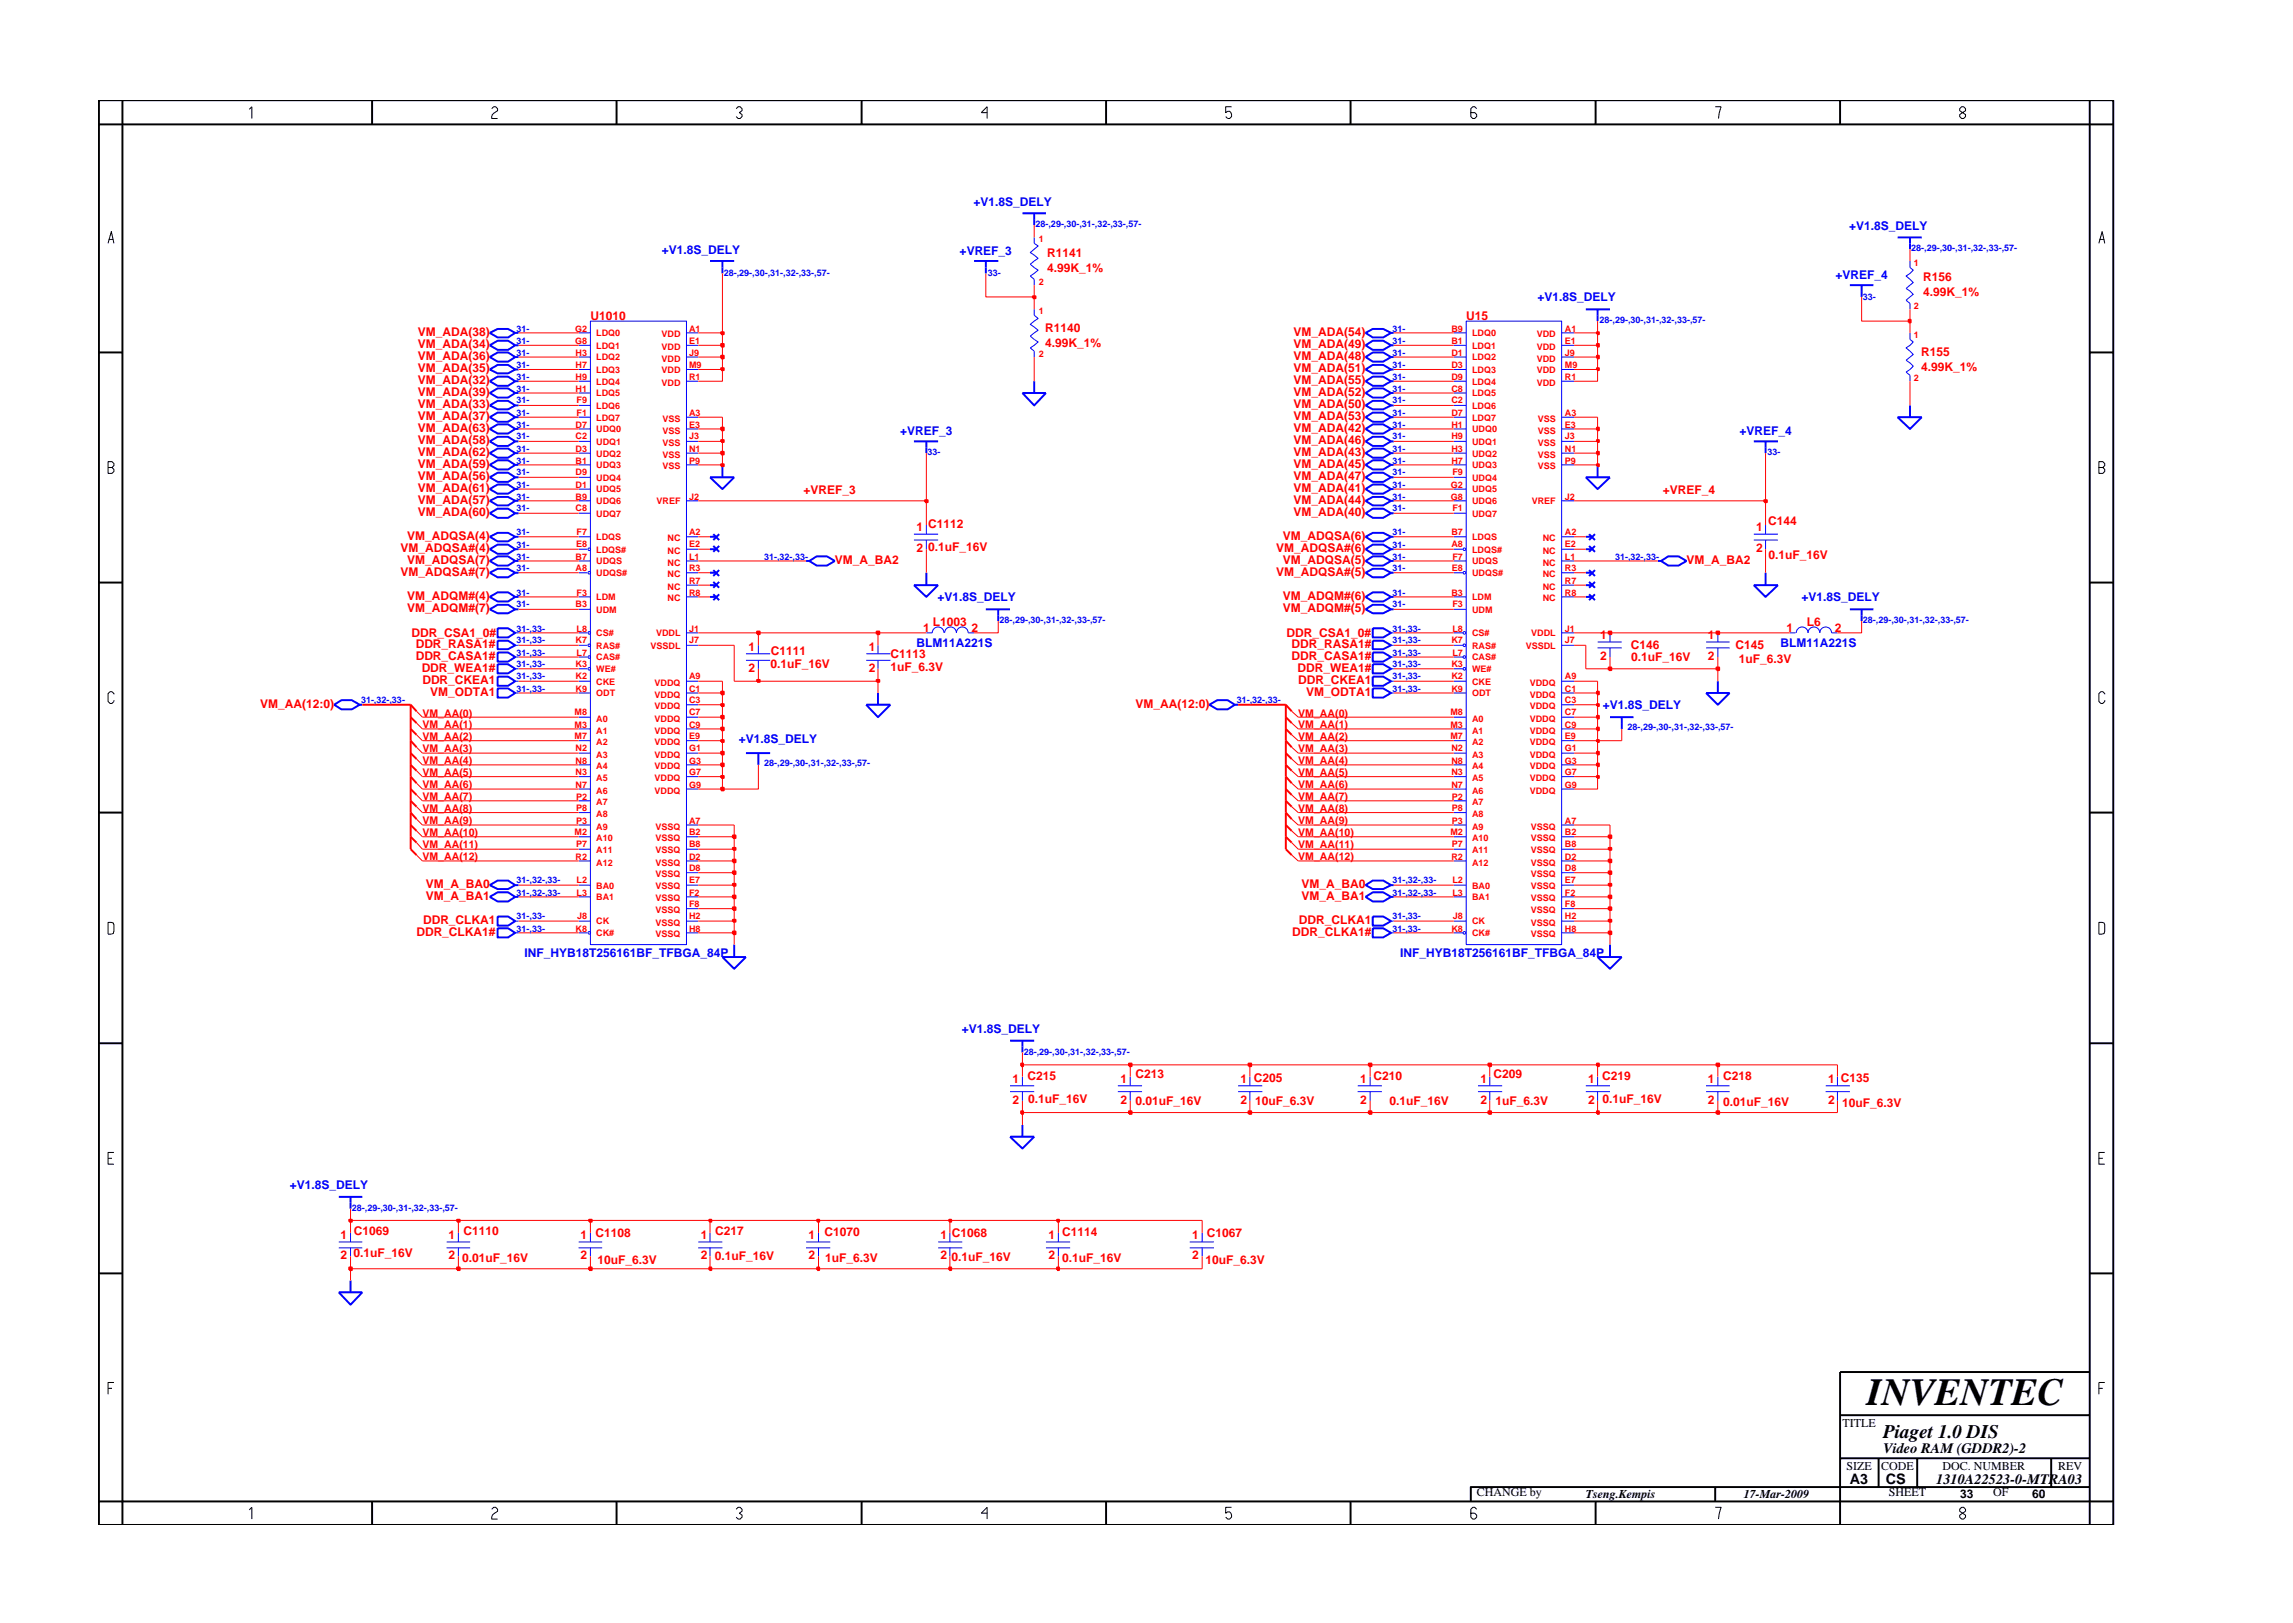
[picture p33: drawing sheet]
<svg xmlns="http://www.w3.org/2000/svg" width="297mm" height="210mm" viewBox="0 0 297 210" stroke-linecap="round" stroke-linejoin="round" font-family="sans-serif">
<defs><g id="words">
<text font-size="5" x="241.8" y="182">INVENTEC</text>
<text font-size="2.5" x="244" y="186.3">Piaget 1.0 DIS</text>
<g font-size="1.9">
<text x="244" y="188.2">Video RAM (GDDR2)-2</text>
<text x="239.6" y="192.2">A3</text>
<text x="244.3" y="192.3">CS</text>
<text x="250.8" y="192.2">1310A22523-0-MTRA03</text>
</g>
<g font-size="1.6" fill="#00f">
<text x="126.1" y="26.7">+V1.8S_DELY</text>
<text x="239.6" y="29.7">+V1.8S_DELY</text>
<text x="85.7" y="32.9">+V1.8S_DELY</text>
<text x="124.3" y="33">+VREF_3</text>
<text x="199.2" y="39">+V1.8S_DELY</text>
<text x="237.8" y="36.2">+VREF_4</text>
<text x="116.6" y="56.3">+VREF_3</text>
<text x="225.3" y="56.3">+VREF_4</text>
<text x="121.5" y="77.9">+V1.8S_DELY</text>
<text x="233.4" y="77.9">+V1.8S_DELY</text>
<text x="118.7" y="83.8">BLM11A221S</text>
<text x="230.6" y="83.8">BLM11A221S</text>
<text x="207.6" y="91.9">+V1.8S_DELY</text>
<text x="95.7" y="96.2">+V1.8S_DELY</text>
<text x="67.9" y="124">INF_HYB18T256161BF_TFBGA_84P</text>
<text x="181.4" y="124">INF_HYB18T256161BF_TFBGA_84P</text>
<text x="124.6" y="133.9">+V1.8S_DELY</text>
<text x="37.5" y="154">+V1.8S_DELY</text>
</g>
<g font-size="1.6" fill="#f00">
<text x="135.7" y="33.3">R1141</text>
<text x="135.7" y="35.2">4.99K_1%</text>
<text x="76.5" y="41.4">U1010</text>
<text x="189.9" y="41.4">U15</text>
<text x="249.1" y="38.4">4.99K_1%</text>
<text x="249.1" y="36.4">R156</text>
<text x="54.1" y="45.1">VM_ADA(34)</text>
<text x="54.1" y="46.7">VM_ADA(36)</text>
<text x="54.1" y="43.5">VM_ADA(38)</text>
<text x="135.4" y="43">R1140</text>
<text x="135.4" y="44.9">4.99K_1%</text>
<text x="167.6" y="46.7">VM_ADA(48)</text>
<text x="167.6" y="45.1">VM_ADA(49)</text>
<text x="167.6" y="43.5">VM_ADA(54)</text>
<text x="248.9" y="46.1">R155</text>
<text x="54.1" y="48.2">VM_ADA(35)</text>
<text x="54.1" y="49.8">VM_ADA(32)</text>
<text x="54.1" y="52.8">VM_ADA(33)</text>
<text x="54.1" y="51.3">VM_ADA(39)</text>
<text x="167.6" y="51.3">VM_ADA(52)</text>
<text x="167.6" y="49.8">VM_ADA(55)</text>
<text x="167.6" y="48.2">VM_ADA(51)</text>
<text x="167.6" y="52.8">VM_ADA(50)</text>
<text x="248.9" y="48">4.99K_1%</text>
<text x="54.1" y="59.1">VM_ADA(62)</text>
<text x="54.1" y="57.5">VM_ADA(58)</text>
<text x="54.1" y="54.5">VM_ADA(37)</text>
<text x="54.1" y="56">VM_ADA(63)</text>
<text x="167.6" y="59.1">VM_ADA(43)</text>
<text x="167.6" y="57.5">VM_ADA(46)</text>
<text x="167.6" y="56">VM_ADA(42)</text>
<text x="167.6" y="54.5">VM_ADA(53)</text>
<text x="54.1" y="63.8">VM_ADA(61)</text>
<text x="54.1" y="62.2">VM_ADA(56)</text>
<text x="54.1" y="60.6">VM_ADA(59)</text>
<text x="54.1" y="65.3">VM_ADA(57)</text>
<text x="104.1" y="64">+VREF_3</text>
<text x="167.6" y="65.3">VM_ADA(44)</text>
<text x="167.6" y="63.8">VM_ADA(41)</text>
<text x="167.6" y="62.2">VM_ADA(47)</text>
<text x="167.6" y="60.6">VM_ADA(45)</text>
<text x="215.4" y="64">+VREF_4</text>
<text x="51.9" y="71.5">VM_ADQSA#(4)</text>
<text x="52.7" y="70">VM_ADQSA(4)</text>
<text x="54.1" y="66.8">VM_ADA(60)</text>
<text x="118.7" y="68.8">1 C1112</text>
<text x="118.7" y="71.5">2</text>
<text x="120.2" y="71.4">0.1uF_16V</text>
<text x="165.3" y="71.5">VM_ADQSA#(6)</text>
<text x="166.2" y="70">VM_ADQSA(6)</text>
<text x="167.6" y="66.8">VM_ADA(40)</text>
<text x="227.5" y="68.8">1</text>
<text x="227.5" y="71.5">2</text>
<text x="229.1" y="68">C144</text>
<text x="51.9" y="74.6">VM_ADQSA#(7)</text>
<text x="52.7" y="73.1">VM_ADQSA(7)</text>
<text x="52.7" y="77.7">VM_ADQM#(4)</text>
<text x="108.1" y="73.1">VM_A_BA2</text>
<text x="165.3" y="74.6">VM_ADQSA#(5)</text>
<text x="166.2" y="73.1">VM_ADQSA(5)</text>
<text x="166.2" y="77.7">VM_ADQM#(6)</text>
<text x="218.5" y="73.1">VM_A_BA2</text>
<text x="229.1" y="72.5">0.1uF_16V</text>
<text x="52.7" y="79.3">VM_ADQM#(7)</text>
<text x="53.3" y="82.5">DDR_CSA1_0#</text>
<text x="53.8" y="83.9">DDR_RASA1#</text>
<text x="119.6" y="81.8">1</text>
<text x="120.8" y="81.1">L1003</text>
<text x="125.8" y="81.8">2</text>
<text x="166.2" y="79.3">VM_ADQM#(5)</text>
<text x="166.7" y="82.5">DDR_CSA1_0#</text>
<text x="167.3" y="83.9">DDR_RASA1#</text>
<text x="207.3" y="82.7">1</text>
<text x="221.2" y="82.7">1</text>
<text x="231.4" y="81.8">1</text>
<text x="234.1" y="81.1">L6</text>
<text x="237.7" y="81.8">2</text>
<text x="53.8" y="85.5">DDR_CASA1#</text>
<text x="54.6" y="87.1">DDR_WEA1#</text>
<text x="54.7" y="88.6">DDR_CKEA1</text>
<text x="97" y="84.4">1</text>
<text x="97" y="87">2</text>
<text x="99.8" y="86.5">0.1uF_16V</text>
<text x="99.9" y="84.8">C1111</text>
<text x="112.5" y="84.4">1</text>
<text x="112.5" y="87">2</text>
<text x="115.3" y="87">1uF_6.3V</text>
<text x="115.3" y="85.2">C1113</text>
<text x="167.3" y="85.5">DDR_CASA1#</text>
<text x="168.1" y="87.1">DDR_WEA1#</text>
<text x="168.2" y="88.6">DDR_CKEA1</text>
<text x="207.3" y="85.5">2</text>
<text x="211.3" y="84.1">C146</text>
<text x="211.3" y="85.6">0.1uF_16V</text>
<text x="221.2" y="85.5">2</text>
<text x="224.8" y="84">C145</text>
<text x="225.2" y="85.9">1uF_6.3V</text>
<text x="33.7" y="91.7">VM_AA(12:0)</text>
<text x="55.7" y="90.2">VM_ODTA1</text>
<text x="147.1" y="91.7">VM_AA(12:0)</text>
<text x="169.2" y="90.2">VM_ODTA1</text>
<text x="54.8" y="119.7">DDR_CLKA1</text>
<text x="55.2" y="115">VM_A_BA0</text>
<text x="55.2" y="116.6">VM_A_BA1</text>
<text x="168.3" y="119.7">DDR_CLKA1</text>
<text x="168.6" y="115">VM_A_BA0</text>
<text x="168.6" y="116.6">VM_A_BA1</text>
<text x="53.9" y="121.3">DDR_CLKA1#</text>
<text x="167.4" y="121.3">DDR_CLKA1#</text>
<text x="131.2" y="140.2">1</text>
<text x="131.2" y="143">2</text>
<text x="133.1" y="139.9">C215</text>
<text x="133.2" y="142.9">0.1uF_16V</text>
<text x="145.1" y="140.2">1</text>
<text x="145.1" y="143">2</text>
<text x="147.1" y="143.1">0.01uF_16V</text>
<text x="147.1" y="139.7">C213</text>
<text x="160.7" y="140.2">1 C205</text>
<text x="160.7" y="143">2</text>
<text x="162.6" y="143.1">10uF_6.3V</text>
<text x="176.2" y="140.2">1 C210</text>
<text x="176.2" y="143">2</text>
<text x="180" y="143.1">0.1uF_16V</text>
<text x="191.8" y="143">2</text>
<text x="191.8" y="140.2">1</text>
<text x="193.5" y="139.7">C209</text>
<text x="193.7" y="143.2">1uF_6.3V</text>
<text x="205.8" y="140.2">1 C219</text>
<text x="205.8" y="143">2</text>
<text x="207.6" y="142.8">0.1uF_16V</text>
<text x="221.2" y="143">2</text>
<text x="221.2" y="140.2">1</text>
<text x="223.2" y="143.3">0.01uF_16V</text>
<text x="223.2" y="139.9">C218</text>
<text x="236.8" y="140.2">1 C135</text>
<text x="236.8" y="143">2</text>
<text x="238.6" y="143.4">10uF_6.3V</text>
<text x="44.1" y="160.5">1</text>
<text x="45.8" y="159.9">C1069</text>
<text x="58.1" y="160.5">1</text>
<text x="60.1" y="160">C1110</text>
<text x="75.2" y="160.5">1</text>
<text x="77.2" y="160.2">C1108</text>
<text x="90.8" y="160.5">1</text>
<text x="92.7" y="160">C217</text>
<text x="104.7" y="160.5">1</text>
<text x="106.8" y="160.1">C1070</text>
<text x="121.8" y="160.5">1 C1068</text>
<text x="135.8" y="160.5">1 C1114</text>
<text x="154.4" y="160.5">1 C1067</text>
<text x="44.1" y="163.2">2</text>
<text x="45.8" y="162.9">0.1uF_16V</text>
<text x="58.1" y="163.2">2</text>
<text x="59.9" y="163.4">0.01uF_16V</text>
<text x="75.2" y="163.2">2</text>
<text x="77.4" y="163.7">10uF_6.3V</text>
<text x="90.8" y="163.2">2</text>
<text x="92.6" y="163.2">0.1uF_16V</text>
<text x="104.7" y="163.2">2</text>
<text x="106.9" y="163.4">1uF_6.3V</text>
<text x="121.8" y="163.2">2</text>
<text x="123.3" y="163.3">0.1uF_16V</text>
<text x="135.8" y="163.2">2</text>
<text x="137.6" y="163.4">0.1uF_16V</text>
<text x="154.4" y="163.2">2</text>
<text x="156.2" y="163.8">10uF_6.3V</text>
</g>
<g font-size="1.6">
<text x="238.7" y="184.8">TITLE</text>
<text x="239.2" y="190.4">SIZE</text>
<text x="243.7" y="190.4">CODE</text>
<text x="251.6" y="190.4">DOC. NUMBER</text>
<text x="266.6" y="190.4">REV</text>
<text x="191.3" y="193.9">CHANGE by</text>
<text x="205.4" y="194.1">Tseng.Kempis</text>
<text x="225.9" y="194.1">17-Mar-2009</text>
<text x="244.7" y="193.9">SHEET</text>
<text x="253.9" y="194.1">33</text>
<text x="258.2" y="193.9">OF</text>
<text x="263.3" y="194.1">60</text>
</g>
<g font-size="1.4" fill="#f00">
<text x="54.7" y="92.8">VM_AA(0)</text>
<text x="54.7" y="94.3">VM_AA(1)</text>
<text x="54.7" y="95.9">VM_AA(2)</text>
<text x="168.2" y="94.3">VM_AA(1)</text>
<text x="168.2" y="95.9">VM_AA(2)</text>
<text x="168.2" y="92.8">VM_AA(0)</text>
<text x="54.7" y="97.5">VM_AA(3)</text>
<text x="54.7" y="99">VM_AA(4)</text>
<text x="54.7" y="100.5">VM_AA(5)</text>
<text x="168.2" y="97.5">VM_AA(3)</text>
<text x="168.2" y="99">VM_AA(4)</text>
<text x="168.2" y="100.5">VM_AA(5)</text>
<text x="54.7" y="102.1">VM_AA(6)</text>
<text x="54.7" y="103.7">VM_AA(7)</text>
<text x="54.7" y="105.2">VM_AA(8)</text>
<text x="54.7" y="106.8">VM_AA(9)</text>
<text x="168.2" y="106.8">VM_AA(9)</text>
<text x="168.2" y="102.1">VM_AA(6)</text>
<text x="168.2" y="103.7">VM_AA(7)</text>
<text x="168.2" y="105.2">VM_AA(8)</text>
<text x="54.7" y="108.3">VM_AA(10)</text>
<text x="54.7" y="109.8">VM_AA(11)</text>
<text x="54.7" y="111.4">VM_AA(12)</text>
<text x="168.2" y="108.3">VM_AA(10)</text>
<text x="168.2" y="109.8">VM_AA(11)</text>
<text x="168.2" y="111.4">VM_AA(12)</text>
</g>
<g font-size="1.2" fill="#00f">
<text x="134.1" y="29.4">28-,29-,30-,31-,32-,33-,57-</text>
<text x="93.8" y="35.7">28-,29-,30-,31-,32-,33-,57-</text>
<text x="128" y="35.7">33-</text>
<text x="247.6" y="32.6">28-,29-,30-,31-,32-,33-,57-</text>
<text x="207.2" y="41.9">28-,29-,30-,31-,32-,33-,57-</text>
<text x="241.3" y="38.8">33-</text>
<text x="66.9" y="46.1">31-</text>
<text x="66.9" y="43">31-</text>
<text x="66.9" y="44.6">31-</text>
<text x="66.9" y="47.6">31-</text>
<text x="180.4" y="44.6">31-</text>
<text x="180.4" y="43">31-</text>
<text x="180.4" y="47.6">31-</text>
<text x="180.4" y="46.1">31-</text>
<text x="66.9" y="49.2">31-</text>
<text x="66.9" y="53.9">31-</text>
<text x="66.9" y="52.3">31-</text>
<text x="66.9" y="50.7">31-</text>
<text x="180.4" y="52.3">31-</text>
<text x="180.4" y="50.7">31-</text>
<text x="180.4" y="53.9">31-</text>
<text x="180.4" y="49.2">31-</text>
<text x="66.9" y="56.9">31-</text>
<text x="66.9" y="55.4">31-</text>
<text x="66.9" y="58.5">31-</text>
<text x="120.2" y="59">33-</text>
<text x="180.4" y="56.9">31-</text>
<text x="180.4" y="55.4">31-</text>
<text x="180.4" y="58.5">31-</text>
<text x="229" y="59">33-</text>
<text x="66.9" y="64.7">31-</text>
<text x="66.9" y="60.1">31-</text>
<text x="66.9" y="63.2">31-</text>
<text x="66.9" y="61.6">31-</text>
<text x="180.4" y="61.6">31-</text>
<text x="180.4" y="60.1">31-</text>
<text x="180.4" y="64.7">31-</text>
<text x="180.4" y="63.2">31-</text>
<text x="66.9" y="71">31-</text>
<text x="66.9" y="69.4">31-</text>
<text x="66.9" y="66.2">31-</text>
<text x="180.4" y="71">31-</text>
<text x="180.4" y="69.4">31-</text>
<text x="180.4" y="66.2">31-</text>
<text x="66.9" y="72.5">31-</text>
<text x="66.9" y="74">31-</text>
<text x="66.9" y="77.2">31-</text>
<text x="99" y="72.5">31-,32-,33-</text>
<text x="180.4" y="72.5">31-</text>
<text x="180.4" y="74">31-</text>
<text x="180.4" y="77.2">31-</text>
<text x="209.2" y="72.5">31-,32-,33-</text>
<text x="66.9" y="81.8">31-,33-</text>
<text x="66.9" y="83.3">31-,33-</text>
<text x="66.9" y="78.7">31-</text>
<text x="129.5" y="80.7">28-,29-,30-,31-,32-,33-,57-</text>
<text x="180.4" y="78.7">31-</text>
<text x="180.4" y="83.3">31-,33-</text>
<text x="180.4" y="81.8">31-,33-</text>
<text x="241.3" y="80.7">28-,29-,30-,31-,32-,33-,57-</text>
<text x="66.9" y="84.9">31-,33-</text>
<text x="66.9" y="86.5">31-,33-</text>
<text x="66.9" y="88">31-,33-</text>
<text x="66.9" y="89.6">31-,33-</text>
<text x="180.4" y="89.6">31-,33-</text>
<text x="180.4" y="84.9">31-,33-</text>
<text x="180.4" y="86.5">31-,33-</text>
<text x="180.4" y="88">31-,33-</text>
<text x="46.8" y="91.1">31-,32-,33-</text>
<text x="160.2" y="91.1">31-,32-,33-</text>
<text x="210.8" y="94.5">28-,29-,30-,31-,32-,33-,57-</text>
<text x="99" y="99.2">28-,29-,30-,31-,32-,33-,57-</text>
<text x="66.9" y="119.1">31-,33-</text>
<text x="66.9" y="116">31-,32-,33-</text>
<text x="66.9" y="114.4">31-,32-,33-</text>
<text x="180.4" y="114.4">31-,32-,33-</text>
<text x="180.4" y="116">31-,32-,33-</text>
<text x="180.4" y="119.1">31-,33-</text>
<text x="66.9" y="120.7">31-,33-</text>
<text x="180.4" y="120.7">31-,33-</text>
<text x="132.6" y="136.7">28-,29-,30-,31-,32-,33-,57-</text>
<text x="45.6" y="156.9">28-,29-,30-,31-,32-,33-,57-</text>
</g>
<g font-size="1.2" fill="#f00">
<text x="134.6" y="31.4">1</text>
<text x="247.9" y="34.5">1</text>
<text x="134.6" y="40.7">1</text>
<text x="134.6" y="36.9">2</text>
<text x="247.9" y="40.1">2</text>
<text x="74.5" y="43">G2</text>
<text x="74.5" y="44.6">G8</text>
<text x="74.6" y="46.1">H3</text>
<text x="74.6" y="47.6">H7</text>
<text x="77.2" y="43.6">LDQ0</text>
<text x="77.2" y="45.2">LDQ1</text>
<text x="77.2" y="46.7">LDQ2</text>
<text x="85.7" y="46.8">VDD</text>
<text x="85.7" y="45.3">VDD</text>
<text x="85.7" y="43.7">VDD</text>
<text x="89.3" y="46.1">J9</text>
<text x="89.3" y="44.6">E1</text>
<text x="89.3" y="43">A1</text>
<text x="89.3" y="47.6">M9</text>
<text x="134.6" y="46.3">2</text>
<text x="188" y="44.6">B1</text>
<text x="188" y="46.1">D1</text>
<text x="188" y="47.6">D3</text>
<text x="188" y="43">B9</text>
<text x="190.7" y="46.7">LDQ2</text>
<text x="190.7" y="43.6">LDQ0</text>
<text x="190.7" y="45.2">LDQ1</text>
<text x="199.1" y="43.7">VDD</text>
<text x="199.1" y="46.8">VDD</text>
<text x="199.1" y="45.3">VDD</text>
<text x="202.7" y="47.6">M9</text>
<text x="202.7" y="43">A1</text>
<text x="202.7" y="46.1">J9</text>
<text x="202.7" y="44.6">E1</text>
<text x="247.9" y="43.8">1</text>
<text x="74.6" y="49.2">H9</text>
<text x="74.6" y="50.7">H1</text>
<text x="74.7" y="52.3">F9</text>
<text x="74.7" y="53.9">F1</text>
<text x="77.2" y="48.3">LDQ3</text>
<text x="77.2" y="49.8">LDQ4</text>
<text x="77.2" y="51.4">LDQ5</text>
<text x="77.2" y="53">LDQ6</text>
<text x="85.7" y="50">VDD</text>
<text x="85.7" y="48.4">VDD</text>
<text x="89.3" y="53.9">A3</text>
<text x="89.3" y="49.2">R1</text>
<text x="188" y="49.2">D9</text>
<text x="188" y="50.7">C8</text>
<text x="188" y="52.3">C2</text>
<text x="188" y="53.9">D7</text>
<text x="190.7" y="48.3">LDQ3</text>
<text x="190.7" y="49.8">LDQ4</text>
<text x="190.7" y="51.4">LDQ5</text>
<text x="190.7" y="53">LDQ6</text>
<text x="199.1" y="50">VDD</text>
<text x="199.1" y="48.4">VDD</text>
<text x="202.7" y="49.2">R1</text>
<text x="202.7" y="53.9">A3</text>
<text x="247.9" y="49.4">2</text>
<text x="74.6" y="55.4">D7</text>
<text x="74.6" y="56.9">C2</text>
<text x="74.6" y="58.5">D3</text>
<text x="77.2" y="56">UDQ0</text>
<text x="77.2" y="57.6">UDQ1</text>
<text x="77.2" y="59.1">UDQ2</text>
<text x="77.2" y="54.5">LDQ7</text>
<text x="85.8" y="56.2">VSS</text>
<text x="85.8" y="57.8">VSS</text>
<text x="85.8" y="54.6">VSS</text>
<text x="85.8" y="59.3">VSS</text>
<text x="89.3" y="56.9">J3</text>
<text x="89.3" y="55.4">E3</text>
<text x="89.3" y="58.5">N1</text>
<text x="188" y="55.4">H1</text>
<text x="188" y="56.9">H9</text>
<text x="188" y="58.5">H3</text>
<text x="190.7" y="56">UDQ0</text>
<text x="190.7" y="57.6">UDQ1</text>
<text x="190.7" y="59.1">UDQ2</text>
<text x="190.7" y="54.5">LDQ7</text>
<text x="199.2" y="59.3">VSS</text>
<text x="199.2" y="57.8">VSS</text>
<text x="199.2" y="54.6">VSS</text>
<text x="199.2" y="56.2">VSS</text>
<text x="202.7" y="58.5">N1</text>
<text x="202.7" y="56.9">J3</text>
<text x="202.7" y="55.4">E3</text>
<text x="74.6" y="64.7">B9</text>
<text x="74.6" y="60.1">B1</text>
<text x="74.6" y="61.6">D9</text>
<text x="74.6" y="63.2">D1</text>
<text x="77.2" y="63.8">UDQ5</text>
<text x="77.2" y="65.3">UDQ6</text>
<text x="77.2" y="60.7">UDQ3</text>
<text x="77.2" y="62.3">UDQ4</text>
<text x="85.1" y="65.3">VREF</text>
<text x="85.8" y="60.8">VSS</text>
<text x="89.3" y="64.7">J2</text>
<text x="89.3" y="60.1">P9</text>
<text x="188" y="63.2">G2</text>
<text x="188" y="64.7">G8</text>
<text x="188" y="60.1">H7</text>
<text x="188.2" y="61.6">F9</text>
<text x="190.7" y="63.8">UDQ5</text>
<text x="190.7" y="65.3">UDQ6</text>
<text x="190.7" y="60.7">UDQ3</text>
<text x="190.7" y="62.3">UDQ4</text>
<text x="198.4" y="65.3">VREF</text>
<text x="199.2" y="60.8">VSS</text>
<text x="202.7" y="60.1">P9</text>
<text x="202.7" y="64.7">J2</text>
<text x="74.6" y="66.2">C8</text>
<text x="74.6" y="70.9">E8</text>
<text x="74.7" y="69.4">F7</text>
<text x="77.2" y="66.9">UDQ7</text>
<text x="77.2" y="70">LDQS</text>
<text x="77.2" y="71.6">LDQS#</text>
<text x="86.5" y="71.7">NC</text>
<text x="86.5" y="70.1">NC</text>
<text x="89.3" y="70.9">E2</text>
<text x="89.3" y="69.4">A2</text>
<text x="188" y="69.4">B7</text>
<text x="188" y="70.9">A8</text>
<text x="188.2" y="66.2">F1</text>
<text x="190.7" y="66.9">UDQ7</text>
<text x="190.7" y="70">LDQS</text>
<text x="190.7" y="71.6">LDQS#</text>
<text x="199.9" y="70.1">NC</text>
<text x="199.9" y="71.7">NC</text>
<text x="202.7" y="69.4">A2</text>
<text x="202.7" y="70.9">E2</text>
<text x="74.6" y="72.5">B7</text>
<text x="74.6" y="74">A8</text>
<text x="74.7" y="77.2">F3</text>
<text x="77.2" y="77.8">LDM</text>
<text x="77.2" y="73.1">UDQS</text>
<text x="77.2" y="74.6">UDQS#</text>
<text x="86.5" y="73.3">NC</text>
<text x="86.5" y="74.8">NC</text>
<text x="86.5" y="76.4">NC</text>
<text x="86.5" y="77.9">NC</text>
<text x="89.3" y="72.5">L1</text>
<text x="89.3" y="74">R3</text>
<text x="89.3" y="75.6">R7</text>
<text x="89.3" y="77.2">R8</text>
<text x="188" y="77.2">B3</text>
<text x="188.1" y="74">E8</text>
<text x="188.2" y="72.5">F7</text>
<text x="190.7" y="73.1">UDQS</text>
<text x="190.7" y="74.6">UDQS#</text>
<text x="190.7" y="77.8">LDM</text>
<text x="199.9" y="74.8">NC</text>
<text x="199.9" y="76.4">NC</text>
<text x="199.9" y="77.9">NC</text>
<text x="199.9" y="73.3">NC</text>
<text x="202.7" y="74">R3</text>
<text x="202.7" y="75.6">R7</text>
<text x="202.7" y="77.2">R8</text>
<text x="202.7" y="72.5">L1</text>
<text x="74.6" y="83.3">K7</text>
<text x="74.6" y="78.7">B3</text>
<text x="74.7" y="81.8">L8</text>
<text x="77.2" y="82.4">CS#</text>
<text x="77.2" y="79.4">UDM</text>
<text x="85" y="82.4">VDDL</text>
<text x="89.3" y="81.8">J1</text>
<text x="89.3" y="83.3">J7</text>
<text x="188" y="83.3">K7</text>
<text x="188.2" y="78.7">F3</text>
<text x="188.2" y="81.8">L8</text>
<text x="190.7" y="79.4">UDM</text>
<text x="190.7" y="82.4">CS#</text>
<text x="198.4" y="82.4">VDDL</text>
<text x="202.7" y="81.8">J1</text>
<text x="202.7" y="83.3">J7</text>
<text x="74.6" y="88">K2</text>
<text x="74.6" y="86.5">K3</text>
<text x="74.6" y="89.6">K9</text>
<text x="74.7" y="84.9">L7</text>
<text x="77.2" y="85.6">CAS#</text>
<text x="77.2" y="88.7">CKE</text>
<text x="77.2" y="87.1">WE#</text>
<text x="77.2" y="84">RAS#</text>
<text x="84.3" y="84">VSSDL</text>
<text x="84.8" y="88.8">VDDQ</text>
<text x="89.3" y="89.6">C1</text>
<text x="89.3" y="88">A9</text>
<text x="188" y="89.6">K9</text>
<text x="188" y="86.5">K3</text>
<text x="188" y="88">K2</text>
<text x="188.2" y="84.9">L7</text>
<text x="190.7" y="84">RAS#</text>
<text x="190.7" y="87.1">WE#</text>
<text x="190.7" y="85.6">CAS#</text>
<text x="190.7" y="88.7">CKE</text>
<text x="197.6" y="84">VSSDL</text>
<text x="198.2" y="88.8">VDDQ</text>
<text x="202.7" y="88">A9</text>
<text x="202.7" y="89.6">C1</text>
<text x="74.4" y="92.7">M8</text>
<text x="74.4" y="94.3">M3</text>
<text x="74.4" y="95.8">M7</text>
<text x="77.2" y="90.2">ODT</text>
<text x="77.2" y="93.5">A0</text>
<text x="77.2" y="95">A1</text>
<text x="84.8" y="90.4">VDDQ</text>
<text x="84.8" y="91.9">VDDQ</text>
<text x="84.8" y="93.5">VDDQ</text>
<text x="84.8" y="95">VDDQ</text>
<text x="89.3" y="95.8">E9</text>
<text x="89.3" y="91.1">C3</text>
<text x="89.3" y="92.7">C7</text>
<text x="89.3" y="94.3">C9</text>
<text x="187.9" y="95.8">M7</text>
<text x="187.9" y="92.7">M8</text>
<text x="187.9" y="94.3">M3</text>
<text x="190.7" y="90.2">ODT</text>
<text x="190.7" y="93.5">A0</text>
<text x="190.7" y="95">A1</text>
<text x="198.2" y="95">VDDQ</text>
<text x="198.2" y="90.4">VDDQ</text>
<text x="198.2" y="91.9">VDDQ</text>
<text x="198.2" y="93.5">VDDQ</text>
<text x="202.7" y="95.8">E9</text>
<text x="202.7" y="94.3">C9</text>
<text x="202.7" y="91.1">C3</text>
<text x="202.7" y="92.7">C7</text>
<text x="74.6" y="97.3">N2</text>
<text x="74.6" y="100.4">N3</text>
<text x="74.6" y="98.9">N8</text>
<text x="77.2" y="98.2">A3</text>
<text x="77.2" y="101.2">A5</text>
<text x="77.2" y="99.7">A4</text>
<text x="77.2" y="96.5">A2</text>
<text x="84.8" y="96.5">VDDQ</text>
<text x="84.8" y="98.2">VDDQ</text>
<text x="84.8" y="99.7">VDDQ</text>
<text x="84.8" y="101.2">VDDQ</text>
<text x="89.3" y="97.3">G1</text>
<text x="89.3" y="98.9">G3</text>
<text x="89.3" y="100.4">G7</text>
<text x="188" y="97.3">N2</text>
<text x="188" y="100.4">N3</text>
<text x="188" y="98.9">N8</text>
<text x="190.7" y="96.5">A2</text>
<text x="190.7" y="98.2">A3</text>
<text x="190.7" y="101.2">A5</text>
<text x="190.7" y="99.7">A4</text>
<text x="198.2" y="96.5">VDDQ</text>
<text x="198.2" y="98.2">VDDQ</text>
<text x="198.2" y="99.7">VDDQ</text>
<text x="198.2" y="101.2">VDDQ</text>
<text x="202.7" y="97.3">G1</text>
<text x="202.7" y="98.9">G3</text>
<text x="202.7" y="100.4">G7</text>
<text x="74.6" y="102.1">N7</text>
<text x="74.6" y="103.6">P2</text>
<text x="74.6" y="106.7">P3</text>
<text x="74.6" y="105.1">P8</text>
<text x="77.2" y="104.3">A7</text>
<text x="77.2" y="107.5">A9</text>
<text x="77.2" y="105.9">A8</text>
<text x="77.2" y="102.8">A6</text>
<text x="84.8" y="102.8">VDDQ</text>
<text x="84.9" y="107.5">VSSQ</text>
<text x="89.3" y="102.1">G9</text>
<text x="89.3" y="106.7">A7</text>
<text x="188" y="102.1">N7</text>
<text x="188.1" y="103.6">P2</text>
<text x="188.1" y="106.7">P3</text>
<text x="188.1" y="105.1">P8</text>
<text x="190.7" y="104.3">A7</text>
<text x="190.7" y="107.5">A9</text>
<text x="190.7" y="105.9">A8</text>
<text x="190.7" y="102.8">A6</text>
<text x="198.2" y="102.8">VDDQ</text>
<text x="198.3" y="107.5">VSSQ</text>
<text x="202.7" y="102.1">G9</text>
<text x="202.7" y="106.7">A7</text>
<text x="74.4" y="108.2">M2</text>
<text x="74.6" y="111.4">R2</text>
<text x="74.6" y="109.8">P7</text>
<text x="77.2" y="110.5">A11</text>
<text x="77.2" y="112.1">A12</text>
<text x="77.2" y="109">A10</text>
<text x="84.9" y="112.1">VSSQ</text>
<text x="84.9" y="113.7">VSSQ</text>
<text x="84.9" y="109">VSSQ</text>
<text x="84.9" y="110.5">VSSQ</text>
<text x="89.3" y="111.4">D2</text>
<text x="89.3" y="112.9">D8</text>
<text x="89.3" y="108.2">B2</text>
<text x="89.3" y="109.8">B8</text>
<text x="187.9" y="108.2">M2</text>
<text x="188" y="111.4">R2</text>
<text x="188.1" y="109.8">P7</text>
<text x="190.7" y="110.5">A11</text>
<text x="190.7" y="112.1">A12</text>
<text x="190.7" y="109">A10</text>
<text x="198.3" y="112.1">VSSQ</text>
<text x="198.3" y="113.7">VSSQ</text>
<text x="198.3" y="109">VSSQ</text>
<text x="198.3" y="110.5">VSSQ</text>
<text x="202.7" y="111.4">D2</text>
<text x="202.7" y="112.9">D8</text>
<text x="202.7" y="108.2">B2</text>
<text x="202.7" y="109.8">B8</text>
<text x="74.7" y="114.4">L2</text>
<text x="74.7" y="116">L3</text>
<text x="74.8" y="119.1">J8</text>
<text x="77.2" y="119.8">CK</text>
<text x="77.2" y="115.1">BA0</text>
<text x="77.2" y="116.6">BA1</text>
<text x="84.9" y="115.2">VSSQ</text>
<text x="84.9" y="116.8">VSSQ</text>
<text x="84.9" y="118.3">VSSQ</text>
<text x="84.9" y="119.9">VSSQ</text>
<text x="89.3" y="114.4">E7</text>
<text x="89.3" y="116">F2</text>
<text x="89.3" y="117.5">F8</text>
<text x="89.3" y="119.1">H2</text>
<text x="188.2" y="114.4">L2</text>
<text x="188.2" y="116">L3</text>
<text x="188.2" y="119.1">J8</text>
<text x="190.7" y="119.8">CK</text>
<text x="190.7" y="115.1">BA0</text>
<text x="190.7" y="116.6">BA1</text>
<text x="198.3" y="119.9">VSSQ</text>
<text x="198.3" y="115.2">VSSQ</text>
<text x="198.3" y="116.8">VSSQ</text>
<text x="198.3" y="118.3">VSSQ</text>
<text x="202.7" y="119.1">H2</text>
<text x="202.7" y="114.4">E7</text>
<text x="202.7" y="116">F2</text>
<text x="202.7" y="117.5">F8</text>
<text x="74.6" y="120.7">K8</text>
<text x="77.2" y="121.3">CK#</text>
<text x="84.9" y="121.4">VSSQ</text>
<text x="89.3" y="120.7">H8</text>
<text x="188" y="120.7">K8</text>
<text x="190.7" y="121.3">CK#</text>
<text x="198.3" y="121.4">VSSQ</text>
<text x="202.7" y="120.7">H8</text>
</g>
</g></defs>
<g fill="none" stroke="#00f" stroke-width=".13">
<path d="M134 30.8v.7l.5 .4-1 .8 1 .8-1 .7 1 .8-1 .8 .5 .4v.7M247.4 33.8v.9l.4 .3-.9 .8 .9 .8-.9 .8 .9 .7-.9 .8 .5 .4v.8M75 44.7h1.5M75 47.9h1.5M75 50.9h1.5M75 54h1.5M75 57.2h1.5M75 43.1h1.5M75 46.3h1.5M75 49.4h1.5M75 52.5h1.5M75 55.6h1.5"/>
<path d="M75 58.7h1.5M76.5 41.6h12.4v80.8h-12.4zM88.9 43.1h1.6M88.9 44.7h1.6M88.9 47.9h1.6M88.9 55.6h1.6M88.9 57.2h1.6M88.9 46.3h1.6M88.9 49.4h1.6M88.9 54h1.6M88.9 58.7h1.6M134 40.1v.7l.5 .5-1 .7 1 .8-1 .7 1 .8-1 .8 .5 .4v.8"/>
<path d="M188.3 43.1h1.6M188.3 46.3h1.6M188.3 49.4h1.6M188.3 52.5h1.6M188.3 55.6h1.6M188.3 58.7h1.6M188.3 44.7h1.6M188.3 47.9h1.6M188.3 50.9h1.6M188.3 54h1.6M188.3 57.2h1.6M189.9 41.6h12.4v80.8h-12.4z"/>
<path d="M202.3 46.3h1.6M202.3 49.4h1.6M202.3 54h1.6M202.3 58.7h1.6M202.3 43.1h1.6M202.3 44.7h1.6M202.3 47.9h1.6M202.3 55.6h1.6M202.3 57.2h1.6M247.4 43.1v.9l.4 .3-.9 .8 .9 .8-.9 .8 .9 .7-.9 .8 .5 .4v.8M75 71.1h1.1M75 74.2h1.1"/>
<path d="M75 60.2h1.5M75 63.4h1.5M75 66.5h1.5M75 72.7h1.5M75 78.9h1.5M75 61.8h1.5M75 64.9h1.5M75 69.5h1.5M75 77.3h1.5M88.9 60.2h1.6M88.9 69.5h1.6M88.9 77.3h1.6"/>
<path d="M88.9 74.2h1.6M88.9 64.9h1.6M88.9 72.7h1.6M88.9 71.1h1.6M88.9 75.8h1.6M118.4 70h3.1M118.4 69.2h3.1M120 68v1.2M120 70v1.1M188.3 61.8h1.6M188.3 64.9h1.6M188.3 69.5h1.6"/>
<path d="M188.3 77.3h1.6M188.3 60.2h1.6M188.3 63.4h1.6M188.3 66.5h1.6M188.3 72.7h1.6M188.3 78.9h1.6M188.3 71.1h1.2M188.3 74.2h1.2M202.3 64.9h1.6M202.3 72.7h1.6M202.3 71.1h1.6M202.3 75.8h1.6"/>
<path d="M202.3 60.2h1.6M202.3 69.5h1.6M202.3 77.3h1.6M202.3 74.2h1.6M227.2 69.2h3.1M227.2 70h3.1M228.7 68v1.2M228.7 70v1.1M66.7 89.8h.5M66.7 82h.5M66.7 83.6h.5M66.7 88.3h.5"/>
<path d="M66.7 85.1h.5M66.7 86.6h.5M75 82h1.1M75 83.6h1.1M75 85.1h1.1M75 86.6h1.1M75 94.4h1.5M75 96h1.5M75 99.1h1.5M75 88.3h1.5M75 92.9h1.5M75 97.6h1.5"/>
<path d="M75 89.8h1.5M88.9 82h1.6M88.9 88.3h1.6M88.9 92.9h1.6M88.9 96h1.6M88.9 99.1h1.6M88.9 89.8h1.6M88.9 83.6h1.6M88.9 91.3h1.6M88.9 94.4h1.6M88.9 97.6h1.6M96.6 85.5h3.2"/>
<path d="M96.6 84.7h3.2M98.2 83.6v1.1M98.2 85.5v1.1M112.2 84.7h3.1M112.2 85.5h3.1M113.7 83.6v1.1M113.7 85.5v1.1M120 82h.8a.76 .76 0 0 1 .7-.8 .76 .76 0 0 1 .8 .8M122.4 82a.76 .76 0 0 1 .7-.8 .76 .76 0 0 1 .8 .8 .76 .76 0 0 1 .8-.8 .76 .76 0 0 1 .7 .8h.8M180.2 89.8h.3M180.2 82h.3M180.2 83.6h.3"/>
<path d="M180.2 88.3h.3M180.2 85.1h.3M180.2 86.6h.3M188.3 82h1.2M188.3 83.6h1.2M188.3 85.1h1.2M188.3 86.6h1.2M188.3 89.8h1.6M188.3 88.3h1.6M188.3 92.9h1.6M188.3 97.6h1.6M188.3 94.4h1.6"/>
<path d="M188.3 96h1.6M188.3 99.1h1.6M202.3 89.8h1.6M202.3 83.6h1.6M202.3 91.3h1.6M202.3 94.4h1.6M202.3 97.6h1.6M202.3 82h1.6M202.3 88.3h1.6M202.3 92.9h1.6M202.3 96h1.6M202.3 99.1h1.6"/>
<path d="M207 83.9h3.1M207 83.2h3.1M208.6 82v1.2M208.6 83.9v1.2M221 83.2h3.1M221 83.9h3.1M222.5 82v1.2M222.5 83.9v1.2M231.8 82h.8M232.7 82a.76 .76 0 0 1 .8-.8 .76 .76 0 0 1 .7 .8 .76 .76 0 0 1 .8-.8 .76 .76 0 0 1 .7 .8 .76 .76 0 0 1 .8-.8 .76 .76 0 0 1 .8 .8h.7M66.7 119.3h.5M75 102.2h1.5"/>
<path d="M75 108.4h1.5M75 111.5h1.5M75 105.3h1.5M75 100.6h1.5M75 106.9h1.5M75 110h1.5M75 103.7h1.5M75 114.7h1.5M75 119.3h1.5M75 116.2h1.5M88.9 114.7h1.6M88.9 102.2h1.6"/>
<path d="M88.9 106.9h1.6M88.9 111.5h1.6M88.9 117.7h1.6M88.9 116.2h1.6M88.9 119.3h1.6M88.9 100.6h1.6M88.9 108.4h1.6M88.9 110h1.6M88.9 113.1h1.6M180.2 119.3h.3M188.3 116.2h1.6M188.3 100.6h1.6"/>
<path d="M188.3 106.9h1.6M188.3 110h1.6M188.3 103.7h1.6M188.3 114.7h1.6M188.3 119.3h1.6M188.3 102.2h1.6M188.3 108.4h1.6M188.3 111.5h1.6M188.3 105.3h1.6M202.3 116.2h1.6M202.3 119.3h1.6M202.3 100.6h1.6"/>
<path d="M202.3 108.4h1.6M202.3 110h1.6M202.3 113.1h1.6M202.3 114.7h1.6M202.3 102.2h1.6M202.3 106.9h1.6M202.3 111.5h1.6M202.3 117.7h1.6M66.7 120.8h.5M75 120.8h1.1M88.9 120.8h1.6M132.4 139.5v1.2"/>
<path d="M146.4 139.5v1.2M161.9 139.5v1.2M177.5 139.5v1.2M180.2 120.8h.3M188.3 120.8h1.2M193 139.5v1.2M202.3 120.8h1.6M207 139.5v1.2M222.5 139.5v1.2M238 139.5v1.2M45.4 159.7v1.2M59.4 159.7v1.2"/>
<path d="M76.5 159.7v1.2M92 159.7v1.2M106 159.7v1.2M123 159.7v1.2M130.8 141.4h3.2M130.8 140.7h3.2M132.4 141.4v1.2M137.1 159.7v1.2M144.8 141.4h3.1M144.8 140.7h3.1M146.4 141.4v1.2M155.7 159.7v1.2"/>
<path d="M160.4 140.7h3.1M160.4 141.4h3.1M161.9 141.4v1.2M175.9 141.4h3.1M175.9 140.7h3.1M177.5 141.4v1.2M191.5 140.7h3.1M191.5 141.4h3.1M193 141.4v1.2M205.4 140.7h3.2M205.4 141.4h3.2M207 141.4v1.2"/>
<path d="M221 140.7h3.1M221 141.4h3.1M222.5 141.4v1.2M236.5 140.7h3.1M236.5 141.4h3.1M238 141.4v1.2M43.9 160.9h3M43.9 161.7h3M45.4 161.7v1.1M57.9 160.9h3M57.9 161.7h3M59.4 161.7v1.1"/>
<path d="M75 160.9h3M75 161.7h3M76.5 161.7v1.1M90.5 160.9h3.1M90.5 161.7h3.1M92 161.7v1.1M104.4 161.7h3.2M104.4 160.9h3.2M106 161.7v1.1M121.5 160.9h3.2M121.5 161.7h3.2M123 161.7v1.1"/>
<path d="M135.5 161.7h3.1M135.5 160.9h3.1M137.1 161.7v1.1M154.1 161.7h3.2M154.1 160.9h3.2M155.7 161.7v1.1"/>
<circle cx="76.3" cy="74.2" r=".17"/>
<circle cx="76.3" cy="71.1" r=".17"/>
<circle cx="189.7" cy="74.2" r=".17"/>
<circle cx="189.7" cy="71.1" r=".17"/>
<circle cx="76.3" cy="85.1" r=".17"/>
<circle cx="76.3" cy="83.6" r=".17"/>
<circle cx="76.3" cy="86.6" r=".17"/>
<circle cx="76.3" cy="82" r=".17"/>
<circle cx="189.7" cy="85.1" r=".17"/>
<circle cx="189.7" cy="82" r=".17"/>
<circle cx="189.7" cy="83.6" r=".17"/>
<circle cx="189.7" cy="86.6" r=".17"/>
<circle cx="76.3" cy="120.8" r=".17"/>
<circle cx="189.7" cy="120.8" r=".17"/>
</g>
<g fill="none" stroke="#f00" stroke-width=".13">
<path d="M54 95.2l.7 .8M54 92.1l.7 .8M54 98.3l.7 .8M54 96.8l.7 .8M54 93.7l.7 .7M54 99.9l.7 .7M167.3 99.9l.9 .7M167.3 93.7l.9 .7M167.3 92.1l.9 .8M167.3 95.2l.9 .8M167.3 96.8l.9 .8M167.3 98.3l.9 .8"/>
<path d="M54 106.1l.7 .8M54 101.5l.7 .7M54 107.6l.7 .8M54 103l.7 .7M54 104.5l.7 .8M54 110.8l.7 .7M54 109.2l.7 .8M167.3 107.6l.9 .8M167.3 110.8l.9 .7M167.3 101.5l.9 .7M167.3 103l.9 .7M167.3 109.2l.9 .8"/>
<path d="M167.3 104.5l.9 .8M167.3 106.1l.9 .8M45.4 164.4v1.5"/>
</g>
<g fill="none" stroke="#f00" stroke-width=".25">
<path d="M53.2 94.4l.8 .8M53.2 91.3l.8 .8M53.2 97.6l.8 .7M53.2 99.1l.8 .8M53.2 96l.8 .8M53.2 92.9l.8 .8M166.6 91.3l.7 .8M166.6 94.4l.7 .8M166.6 96l.7 .8M166.6 99.1l.7 .8M166.6 92.9l.7 .8M166.6 97.6l.7 .7"/>
<path d="M53.2 102.2l.8 .8M53.2 103.7l.8 .8M53.2 110l.8 .8M53.2 105.3l.8 .8M53.2 100.6l.8 .9M53.2 106.9l.8 .7M53.2 108.4l.8 .8M166.6 110l.7 .8M166.6 106.9l.7 .7M166.6 100.6l.7 .9M166.6 102.2l.7 .8M166.6 108.4l.7 .8"/>
<path d="M166.6 103.7l.7 .8M166.6 105.3l.7 .8"/>
</g>
<g fill="none" stroke="#00f" stroke-width=".25">
<path d="M92 33.8h3.1M93.6 33.8v1.6M126.2 33.8h3.1M127.7 33.8v1.6M132.4 27.6h3.1M134 27.6v1.6M239.6 36.9h3.1M241.2 36.9v1.6M245.8 30.8h3.1M247.4 30.8v1.5M63.4 58.7l1.1-.6h1.3l.9 .6-.9 .6h-1.3zM63.4 54l1.1-.5h1.3l.9 .5-.9 .6h-1.3z"/>
<path d="M63.4 49.4l1.1-.6h1.3l.9 .6-.9 .6h-1.3zM63.4 46.3l1.1-.6h1.3l.9 .6-.9 .5h-1.3zM63.4 55.6l1.1-.6h1.3l.9 .6-.9 .6h-1.3zM63.4 44.7l1.1-.6h1.3l.9 .6-.9 .6h-1.3zM63.4 43.1l1.1-.5h1.3l.9 .5-.9 .6h-1.3zM63.4 52.5l1.1-.6h1.3l.9 .6-.9 .5h-1.3zM63.4 57.2l1.1-.6h1.3l.9 .6-.9 .6h-1.3zM63.4 50.9l1.1-.6h1.3l.9 .6-.9 .6h-1.3zM63.4 47.9l1.1-.6h1.3l.9 .6-.9 .5h-1.3zM66.7 58.7h.5M66.7 54h.5M66.7 46.3h.5"/>
<path d="M66.7 57.2h.5M66.7 52.5h.5M66.7 50.9h.5M66.7 47.9h.5M66.7 49.4h.5M66.7 44.7h.5M66.7 43.1h.5M66.7 55.6h.5M118.4 57.2h3.1M120 57.2v1.5M132.4 50.9h3.1l-1.5 1.6zM134 49.4v1.5"/>
<path d="M176.9 44.7l.9-.6h1.4l1 .6-1 .6h-1.4zM176.9 43.1l.9-.5h1.4l1 .5-1 .6h-1.4zM176.9 52.5l.9-.6h1.4l1 .6-1 .5h-1.4zM176.9 50.9l.9-.6h1.4l1 .6-1 .6h-1.4zM176.9 49.4l.9-.6h1.4l1 .6-1 .6h-1.4zM176.9 47.9l.9-.6h1.4l1 .6-1 .5h-1.4zM176.9 46.3l.9-.6h1.4l1 .6-1 .5h-1.4zM176.9 57.2l.9-.6h1.4l1 .6-1 .6h-1.4zM176.9 55.6l.9-.6h1.4l1 .6-1 .6h-1.4zM176.9 54l.9-.5h1.4l1 .5-1 .6h-1.4zM176.9 58.7l.9-.6h1.4l1 .6-1 .6h-1.4zM180.2 46.3h.3"/>
<path d="M180.2 44.7h.3M180.2 43.1h.3M180.2 52.5h.3M180.2 50.9h.3M180.2 47.9h.3M180.2 49.4h.3M180.2 54h.3M180.2 55.6h.3M180.2 57.2h.3M180.2 58.7h.3M205.4 40.1h3.2M207 40.1v1.5"/>
<path d="M227.2 57.2h3.1M228.7 57.2v1.5M245.8 54h3.1l-1.5 1.6zM247.4 52.5v1.5M63.4 69.5l1.1-.5h1.3l.9 .5-.9 .6h-1.3zM63.4 72.7l1.1-.6h1.3l.9 .6-.9 .6h-1.3zM63.4 74.2l1.1-.5h1.3l.9 .5-.9 .6h-1.3zM63.4 63.4l1.1-.6h1.3l.9 .6-.9 .6h-1.3zM63.4 61.8l1.1-.6h1.3l.9 .6-.9 .6h-1.3zM63.4 64.9l1.1-.5h1.3l.9 .5-.9 .6h-1.3zM63.4 78.9l1.1-.6h1.3l.9 .6-.9 .5h-1.3zM63.4 60.2l1.1-.6h1.3l.9 .6-.9 .6h-1.3z"/>
<path d="M63.4 71.1l1.1-.5h1.3l.9 .5-.9 .6h-1.3zM63.4 77.3l1.1-.6h1.3l.9 .6-.9 .6h-1.3zM63.4 66.5l1.1-.6h1.3l.9 .6-.9 .6h-1.3zM66.7 72.7h.5M66.7 74.2h.5M66.7 61.8h.5M66.7 63.4h.5M66.7 69.5h.5M66.7 64.9h.5M66.7 71.1h.5M66.7 77.3h.5M66.7 78.9h.5"/>
<path d="M66.7 60.2h.5M66.7 66.5h.5M92 61.8h3.1l-1.5 1.6zM92 71.1h.8M92 74.2h.8M92 69.5h.8M92 77.3h.8M92 75.8h.8M92.4 70.7l.8 .8M92.4 77l.8 .8M92.4 73.9l.8 .7M92.4 69.2l.8 .8"/>
<path d="M92.4 75.4l.8 .7M93.2 70.7l-.8 .8M93.2 77l-.8 .8M93.2 73.9l-.8 .7M93.2 75.4l-.8 .7M93.2 69.2l-.8 .8M93.6 60.2v1.6M104.4 72.7h.4M104.8 72.7l1-.6h1.3l1 .6-1 .6h-1.3zM118.4 75.8h3.1l-1.5 1.5zM120 74.2v1.6M127.7 78.9h3.1"/>
<path d="M129.3 78.9v1.6M176.9 71.1l.9-.5h1.4l1 .5-1 .6h-1.4zM176.9 77.3l.9-.6h1.4l1 .6-1 .6h-1.4zM176.9 74.2l.9-.5h1.4l1 .5-1 .6h-1.4zM176.9 78.9l.9-.6h1.4l1 .6-1 .5h-1.4zM176.9 72.7l.9-.6h1.4l1 .6-1 .6h-1.4zM176.9 69.5l.9-.5h1.4l1 .5-1 .6h-1.4zM176.9 66.5l.9-.6h1.4l1 .6-1 .6h-1.4zM176.9 64.9l.9-.5h1.4l1 .5-1 .6h-1.4zM176.9 63.4l.9-.6h1.4l1 .6-1 .6h-1.4zM176.9 61.8l.9-.6h1.4l1 .6-1 .6h-1.4zM176.9 60.2l.9-.6h1.4l1 .6-1 .6h-1.4z"/>
<path d="M180.2 77.3h.3M180.2 74.2h.3M180.2 71.1h.3M180.2 72.7h.3M180.2 69.5h.3M180.2 78.9h.3M180.2 64.9h.3M180.2 61.8h.3M180.2 60.2h.3M180.2 66.5h.3M180.2 63.4h.3M205.4 71.1h.8"/>
<path d="M205.4 77.3h.8M205.4 75.8h.8M205.4 74.2h.8M205.4 69.5h.8M205.4 61.8h3.2l-1.6 1.6zM205.9 75.4l.7 .7M205.9 77l.7 .8M205.9 70.7l.7 .8M205.9 73.9l.7 .7M205.9 69.2l.7 .8M206.6 75.4l-.7 .7M206.6 77l-.7 .8"/>
<path d="M206.6 70.7l-.7 .8M206.6 73.9l-.7 .7M206.6 69.2l-.7 .8M207 60.2v1.6M214.7 72.7h.5M215.2 72.7l.9-.6h1.4l1 .6-1 .6h-1.4zM227.2 75.8h3.1l-1.6 1.5zM228.7 74.2v1.6M239.6 78.9h3.1M241.2 78.9v1.6M43.3 91.3l.9-.6h1.4l1 .6-1 .6h-1.4zM46.6 91.3h.3"/>
<path d="M64.5 81.4h1.3l.9 .6-.9 .6h-1.3zM64.5 86h1.3l.9 .6-.9 .6h-1.3zM64.5 84.5h1.3l.9 .6-.9 .6h-1.3zM64.5 83h1.3l.9 .6-.9 .5h-1.3zM64.5 89.2h1.3l.9 .6-.9 .6h-1.3zM64.5 87.7h1.3l.9 .6-.9 .5h-1.3zM96.6 97.6h3.2M98.2 97.6v1.5M112.2 91.3h3.1l-1.6 1.6zM113.7 89.8v1.5M156.7 91.3l1-.6h1.3l1 .6-1 .6h-1.3zM160 91.3h.4"/>
<path d="M177.8 87.7h1.4l1 .6-1 .5h-1.4zM177.8 81.4h1.4l1 .6-1 .6h-1.4zM177.8 84.5h1.4l1 .6-1 .6h-1.4zM177.8 83h1.4l1 .6-1 .5h-1.4zM177.8 86h1.4l1 .6-1 .6h-1.4zM177.8 89.2h1.4l1 .6-1 .6h-1.4zM208.6 92.9h3M210.1 92.9v1.5M221 89.8h3.1l-1.6 1.5zM222.5 88.3v1.5M63.4 114.7l1.1-.6h1.3l.9 .6-.9 .5h-1.3zM63.4 116.2l1.1-.6h1.3l.9 .6-.9 .6h-1.3z"/>
<path d="M64.5 118.7h1.3l.9 .6-.9 .6h-1.3zM66.7 116.2h.5M66.7 114.7h.5M176.9 116.2l.9-.6h1.4l1 .6-1 .6h-1.4zM176.9 114.7l.9-.6h1.4l1 .6-1 .5h-1.4zM177.8 118.7h1.4l1 .6-1 .6h-1.4zM180.2 116.2h.3M180.2 114.7h.3M64.5 120.3h1.3l.9 .5-.9 .6h-1.3zM93.6 124h3l-1.5 1.5zM95.1 122.4v1.6M130.8 134.8h3.2"/>
<path d="M132.4 134.8v1.5M177.8 120.3h1.4l1 .5-1 .6h-1.4zM207 124h3.1l-1.5 1.5zM208.6 122.4v1.6M43.9 155.1h3M45.4 155.1v1.5M130.8 147.3h3.2l-1.6 1.5zM132.4 145.7v1.6M43.9 167.4h3l-1.5 1.6zM45.4 165.9v1.5"/>
</g>
<path d="M45.2 164.2h.4v.3h-.4z" fill="#8e2323"/>
<path d="M45.2 164.2h.4v.3h-.4z" fill="none" stroke="#f00" stroke-width=".25"/>
<path d="M45.4 162.8v1.6h14" fill="none" stroke="#f00" stroke-width=".13"/>
<path d="M59.2 164.2h.3v.3h-.3z" fill="#8e2323"/>
<path d="M59.2 164.2h.3v.3h-.3z" fill="none" stroke="#f00" stroke-width=".25"/>
<path d="M59.4 162.8v1.6h17.1" fill="none" stroke="#f00" stroke-width=".13"/>
<path d="M76.3 164.2h.4v.3h-.4z" fill="#8e2323"/>
<path d="M76.3 164.2h.4v.3h-.4z" fill="none" stroke="#f00" stroke-width=".25"/>
<path d="M76.5 162.8v1.6h15.5" fill="none" stroke="#f00" stroke-width=".13"/>
<path d="M91.9 164.2h.2v.3h-.2z" fill="#8e2323"/>
<path d="M91.9 164.2h.2v.3h-.2z" fill="none" stroke="#f00" stroke-width=".25"/>
<path d="M92 162.8v1.6h14" fill="none" stroke="#f00" stroke-width=".13"/>
<path d="M105.9 164.2h.2v.3h-.2z" fill="#8e2323"/>
<path d="M105.9 164.2h.2v.3h-.2z" fill="none" stroke="#f00" stroke-width=".25"/>
<path d="M106 162.8v1.6h17" fill="none" stroke="#f00" stroke-width=".13"/>
<path d="M123 164.2h.2v.3h-.2z" fill="#8e2323"/>
<path d="M123 164.2h.2v.3h-.2z" fill="none" stroke="#f00" stroke-width=".25"/>
<path d="M123 162.8v1.6h14.1" fill="none" stroke="#f00" stroke-width=".13"/>
<path d="M136.9 164.2h.3v.3h-.3z" fill="#8e2323"/>
<path d="M136.9 164.2h.3v.3h-.3z" fill="none" stroke="#f00" stroke-width=".25"/>
<path d="M45.4 158.1v1.6M59.4 158.1v1.6M76.5 158.1v1.6M92 158.1v1.6M106 158.1v1.6M123 158.1v1.6M137.1 158.1v1.6M155.7 158.1v1.6M137.1 162.8v1.6h18.6v-1.6" fill="none" stroke="#f00" stroke-width=".13"/>
<path d="M45.2 158h.4v.3h-.4z" fill="#8e2323"/>
<path d="M45.2 158h.4v.3h-.4z" fill="none" stroke="#f00" stroke-width=".25"/>
<path d="M45.4 156.6v1.5h14" fill="none" stroke="#f00" stroke-width=".13"/>
<path d="M59.2 158h.3v.3h-.3z" fill="#8e2323"/>
<path d="M59.2 158h.3v.3h-.3z" fill="none" stroke="#f00" stroke-width=".25"/>
<path d="M59.4 158.1h17.1" fill="none" stroke="#f00" stroke-width=".13"/>
<path d="M76.3 158h.4v.3h-.4z" fill="#8e2323"/>
<path d="M76.3 158h.4v.3h-.4z" fill="none" stroke="#f00" stroke-width=".25"/>
<path d="M76.5 158.1h15.5" fill="none" stroke="#f00" stroke-width=".13"/>
<path d="M91.9 158h.2v.3h-.2z" fill="#8e2323"/>
<path d="M91.9 158h.2v.3h-.2z" fill="none" stroke="#f00" stroke-width=".25"/>
<path d="M92 158.1h14" fill="none" stroke="#f00" stroke-width=".13"/>
<path d="M105.9 158h.2v.3h-.2z" fill="#8e2323"/>
<path d="M105.9 158h.2v.3h-.2z" fill="none" stroke="#f00" stroke-width=".25"/>
<path d="M106 158.1h17" fill="none" stroke="#f00" stroke-width=".13"/>
<path d="M123 158h.2v.3h-.2z" fill="#8e2323"/>
<path d="M123 158h.2v.3h-.2z" fill="none" stroke="#f00" stroke-width=".25"/>
<path d="M123 158.1h14.1" fill="none" stroke="#f00" stroke-width=".13"/>
<path d="M136.9 158h.3v.3h-.3z" fill="#8e2323"/>
<path d="M136.9 158h.3v.3h-.3z" fill="none" stroke="#f00" stroke-width=".25"/>
<path d="M132.4 144.1v1.6M137.1 158.1h18.6" fill="none" stroke="#f00" stroke-width=".13"/>
<path d="M132.3 144h.2v.3h-.2z" fill="#8e2323"/>
<path d="M132.3 144h.2v.3h-.2z" fill="none" stroke="#f00" stroke-width=".25"/>
<path d="M132.4 142.6v1.5h14" fill="none" stroke="#f00" stroke-width=".13"/>
<path d="M146.2 144h.4v.3h-.4z" fill="#8e2323"/>
<path d="M146.2 144h.4v.3h-.4z" fill="none" stroke="#f00" stroke-width=".25"/>
<path d="M146.4 142.6v1.5h15.5" fill="none" stroke="#f00" stroke-width=".13"/>
<path d="M161.7 144h.4v.3h-.4z" fill="#8e2323"/>
<path d="M161.7 144h.4v.3h-.4z" fill="none" stroke="#f00" stroke-width=".25"/>
<path d="M161.9 142.6v1.5h15.6" fill="none" stroke="#f00" stroke-width=".13"/>
<path d="M177.3 144h.4v.3h-.4z" fill="#8e2323"/>
<path d="M177.3 144h.4v.3h-.4z" fill="none" stroke="#f00" stroke-width=".25"/>
<path d="M177.5 142.6v1.5h15.5" fill="none" stroke="#f00" stroke-width=".13"/>
<path d="M192.8 144h.4v.3h-.4z" fill="#8e2323"/>
<path d="M192.8 144h.4v.3h-.4z" fill="none" stroke="#f00" stroke-width=".25"/>
<path d="M193 142.6v1.5h14" fill="none" stroke="#f00" stroke-width=".13"/>
<path d="M206.9 144h.2v.3h-.2z" fill="#8e2323"/>
<path d="M206.9 144h.2v.3h-.2z" fill="none" stroke="#f00" stroke-width=".25"/>
<path d="M207 142.6v1.5h15.5" fill="none" stroke="#f00" stroke-width=".13"/>
<path d="M222.4 144h.3v.3h-.3z" fill="#8e2323"/>
<path d="M222.4 144h.3v.3h-.3z" fill="none" stroke="#f00" stroke-width=".25"/>
<path d="M132.4 138v1.5M146.4 138v1.5M161.9 138v1.5M177.5 138v1.5M193 138v1.5M207 138v1.5M222.5 138v1.5M238 138v1.5M238 142.6v1.5h-15.5v-1.5" fill="none" stroke="#f00" stroke-width=".13"/>
<path d="M132.3 137.8h.2v.3h-.2z" fill="#8e2323"/>
<path d="M132.3 137.8h.2v.3h-.2z" fill="none" stroke="#f00" stroke-width=".25"/>
<path d="M132.4 136.3v1.7h14" fill="none" stroke="#f00" stroke-width=".13"/>
<path d="M146.2 137.8h.4v.3h-.4z" fill="#8e2323"/>
<path d="M146.2 137.8h.4v.3h-.4z" fill="none" stroke="#f00" stroke-width=".25"/>
<path d="M146.4 138h15.5" fill="none" stroke="#f00" stroke-width=".13"/>
<path d="M161.7 137.8h.4v.3h-.4z" fill="#8e2323"/>
<path d="M161.7 137.8h.4v.3h-.4z" fill="none" stroke="#f00" stroke-width=".25"/>
<path d="M161.9 138h15.6" fill="none" stroke="#f00" stroke-width=".13"/>
<path d="M177.3 137.8h.4v.3h-.4z" fill="#8e2323"/>
<path d="M177.3 137.8h.4v.3h-.4z" fill="none" stroke="#f00" stroke-width=".25"/>
<path d="M177.5 138h15.5" fill="none" stroke="#f00" stroke-width=".13"/>
<path d="M192.8 137.8h.4v.3h-.4z" fill="#8e2323"/>
<path d="M192.8 137.8h.4v.3h-.4z" fill="none" stroke="#f00" stroke-width=".25"/>
<path d="M193 138h14" fill="none" stroke="#f00" stroke-width=".13"/>
<path d="M206.9 137.8h.2v.3h-.2z" fill="#8e2323"/>
<path d="M206.9 137.8h.2v.3h-.2z" fill="none" stroke="#f00" stroke-width=".25"/>
<path d="M207 138h15.5" fill="none" stroke="#f00" stroke-width=".13"/>
<path d="M222.4 137.8h.3v.3h-.3z" fill="#8e2323"/>
<path d="M222.4 137.8h.3v.3h-.3z" fill="none" stroke="#f00" stroke-width=".25"/>
<path d="M67.2 120.8h7.8M90.5 120.8h4.6v1.6M208.6 120.8v1.6M222.5 138h15.5" fill="none" stroke="#f00" stroke-width=".13"/>
<path d="M94.9 120.7h.4v.3h-.4z" fill="#8e2323"/>
<path d="M94.9 120.7h.4v.3h-.4z" fill="none" stroke="#f00" stroke-width=".25"/>
<path d="M95.1 119.3v1.5M180.5 120.8h7.8M203.9 120.8h4.7" fill="none" stroke="#f00" stroke-width=".13"/>
<path d="M208.4 120.7h.3v.3h-.3z" fill="#8e2323"/>
<path d="M208.4 120.7h.3v.3h-.3z" fill="none" stroke="#f00" stroke-width=".25"/>
<path d="M67.2 119.3h7.8M90.5 119.3h4.6M208.6 119.3v1.5" fill="none" stroke="#f00" stroke-width=".13"/>
<path d="M94.9 119.2h.4v.2h-.4z" fill="#8e2323"/>
<path d="M94.9 119.2h.4v.2h-.4z" fill="none" stroke="#f00" stroke-width=".25"/>
<path d="M95.1 117.7v1.6M180.5 119.3h7.8M203.9 119.3h4.7" fill="none" stroke="#f00" stroke-width=".13"/>
<path d="M208.4 119.2h.3v.2h-.3z" fill="#8e2323"/>
<path d="M208.4 119.2h.3v.2h-.3z" fill="none" stroke="#f00" stroke-width=".25"/>
<path d="M90.5 117.7h4.6M208.6 117.7v1.6" fill="none" stroke="#f00" stroke-width=".13"/>
<path d="M94.9 117.5h.4v.4h-.4z" fill="#8e2323"/>
<path d="M94.9 117.5h.4v.4h-.4z" fill="none" stroke="#f00" stroke-width=".25"/>
<path d="M95.1 116.2v1.5M203.9 117.7h4.7" fill="none" stroke="#f00" stroke-width=".13"/>
<path d="M208.4 117.5h.3v.4h-.3z" fill="#8e2323"/>
<path d="M208.4 117.5h.3v.4h-.3z" fill="none" stroke="#f00" stroke-width=".25"/>
<path d="M67.2 116.2h7.8M90.5 116.2h4.6M208.6 116.2v1.5" fill="none" stroke="#f00" stroke-width=".13"/>
<path d="M94.9 116h.4v.4h-.4z" fill="#8e2323"/>
<path d="M94.9 116h.4v.4h-.4z" fill="none" stroke="#f00" stroke-width=".25"/>
<path d="M95.1 114.7v1.5M180.5 116.2h7.8M203.9 116.2h4.7" fill="none" stroke="#f00" stroke-width=".13"/>
<path d="M208.4 116h.3v.4h-.3z" fill="#8e2323"/>
<path d="M208.4 116h.3v.4h-.3z" fill="none" stroke="#f00" stroke-width=".25"/>
<path d="M67.2 114.7h7.8M90.5 114.7h4.6M208.6 114.7v1.5" fill="none" stroke="#f00" stroke-width=".13"/>
<path d="M94.9 114.5h.4v.3h-.4z" fill="#8e2323"/>
<path d="M94.9 114.5h.4v.3h-.4z" fill="none" stroke="#f00" stroke-width=".25"/>
<path d="M95.1 113.1v1.6M180.5 114.7h7.8M203.9 114.7h4.7" fill="none" stroke="#f00" stroke-width=".13"/>
<path d="M208.4 114.5h.3v.3h-.3z" fill="#8e2323"/>
<path d="M208.4 114.5h.3v.3h-.3z" fill="none" stroke="#f00" stroke-width=".25"/>
<path d="M90.5 113.1h4.6M208.6 113.1v1.6" fill="none" stroke="#f00" stroke-width=".13"/>
<path d="M94.9 112.9h.4v.3h-.4z" fill="#8e2323"/>
<path d="M94.9 112.9h.4v.3h-.4z" fill="none" stroke="#f00" stroke-width=".25"/>
<path d="M95.1 111.5v1.6M203.9 113.1h4.7" fill="none" stroke="#f00" stroke-width=".13"/>
<path d="M208.4 112.9h.3v.3h-.3z" fill="#8e2323"/>
<path d="M208.4 112.9h.3v.3h-.3z" fill="none" stroke="#f00" stroke-width=".25"/>
<path d="M54.7 111.5h20.3M90.5 111.5h4.6M208.6 111.5v1.6" fill="none" stroke="#f00" stroke-width=".13"/>
<path d="M94.9 111.4h.4v.3h-.4z" fill="#8e2323"/>
<path d="M94.9 111.4h.4v.3h-.4z" fill="none" stroke="#f00" stroke-width=".25"/>
<path d="M95.1 110v1.5M168.2 111.5h20.1M203.9 111.5h4.7" fill="none" stroke="#f00" stroke-width=".13"/>
<path d="M208.4 111.4h.3v.3h-.3z" fill="#8e2323"/>
<path d="M53.2 108.4v1.6M208.4 111.4h.3v.3h-.3z" fill="none" stroke="#f00" stroke-width=".25"/>
<path d="M54.7 110h20.3M90.5 110h4.6M208.6 110v1.5" fill="none" stroke="#f00" stroke-width=".13"/>
<path d="M94.9 109.8h.4v.3h-.4z" fill="#8e2323"/>
<path d="M94.9 109.8h.4v.3h-.4zM166.6 108.4v1.6" fill="none" stroke="#f00" stroke-width=".25"/>
<path d="M95.1 108.4v1.6M168.2 110h20.1M203.9 110h4.7" fill="none" stroke="#f00" stroke-width=".13"/>
<path d="M208.4 109.8h.3v.3h-.3z" fill="#8e2323"/>
<path d="M53.2 106.9v1.5M208.4 109.8h.3v.3h-.3z" fill="none" stroke="#f00" stroke-width=".25"/>
<path d="M54.7 108.4h20.3M90.5 108.4h4.6M208.6 108.4v1.6" fill="none" stroke="#f00" stroke-width=".13"/>
<path d="M94.9 108.2h.4v.4h-.4z" fill="#8e2323"/>
<path d="M94.9 108.2h.4v.4h-.4zM166.6 106.9v1.5" fill="none" stroke="#f00" stroke-width=".25"/>
<path d="M95.1 106.9v1.5M168.2 108.4h20.1M203.9 108.4h4.7" fill="none" stroke="#f00" stroke-width=".13"/>
<path d="M208.4 108.2h.3v.4h-.3z" fill="#8e2323"/>
<path d="M53.2 100.6v6.3M166.6 102.2v4.7M208.4 108.2h.3v.4h-.3z" fill="none" stroke="#f00" stroke-width=".25"/>
<path d="M54.7 106.9h20.3M54.7 105.3h20.3M54.7 103.7h20.3M54.7 102.2h20.3M90.5 106.9h4.6M90.5 102.2h3.1M168.2 106.9h20.1M168.2 105.3h20.1M168.2 103.7h20.1M203.9 106.9h4.7v1.5" fill="none" stroke="#f00" stroke-width=".13"/>
<path d="M93.4 102.1h.4v.3h-.4z" fill="#8e2323"/>
<path d="M53.2 99.1v1.5M93.4 102.1h.4v.3h-.4zM166.6 100.6v1.6" fill="none" stroke="#f00" stroke-width=".25"/>
<path d="M98.2 99.1v3.1h-4.6v-1.6h-3.1M54.7 100.6h20.3M168.2 102.2h20.1M207 100.6v1.6h-3.1" fill="none" stroke="#f00" stroke-width=".13"/>
<path d="M93.4 100.5h.4v.3h-.4z" fill="#8e2323"/>
<path d="M166.6 99.1v1.5M93.4 100.5h.4v.3h-.4z" fill="none" stroke="#f00" stroke-width=".25"/>
<path d="M93.6 99.1v1.5M168.2 100.6h20.1M203.9 100.6h3.1" fill="none" stroke="#f00" stroke-width=".13"/>
<path d="M206.9 100.5h.2v.3h-.2z" fill="#8e2323"/>
<path d="M53.2 97.6v1.5M206.9 100.5h.2v.3h-.2z" fill="none" stroke="#f00" stroke-width=".25"/>
<path d="M54.7 99.1h20.3M90.5 99.1h3.1M207 99.1v1.5" fill="none" stroke="#f00" stroke-width=".13"/>
<path d="M93.4 98.9h.4v.4h-.4z" fill="#8e2323"/>
<path d="M93.4 98.9h.4v.4h-.4zM166.6 97.6v1.5" fill="none" stroke="#f00" stroke-width=".25"/>
<path d="M93.6 97.6v1.5M168.2 99.1h20.1M203.9 99.1h3.1" fill="none" stroke="#f00" stroke-width=".13"/>
<path d="M206.9 98.9h.2v.4h-.2z" fill="#8e2323"/>
<path d="M53.2 96v1.6M206.9 98.9h.2v.4h-.2z" fill="none" stroke="#f00" stroke-width=".25"/>
<path d="M54.7 97.6h20.3M90.5 97.6h3.1M207 97.6v1.5" fill="none" stroke="#f00" stroke-width=".13"/>
<path d="M93.4 97.4h.4v.3h-.4z" fill="#8e2323"/>
<path d="M93.4 97.4h.4v.3h-.4zM166.6 96v1.6" fill="none" stroke="#f00" stroke-width=".25"/>
<path d="M93.6 96v1.6M168.2 97.6h20.1M203.9 97.6h3.1" fill="none" stroke="#f00" stroke-width=".13"/>
<path d="M206.9 97.4h.2v.3h-.2z" fill="#8e2323"/>
<path d="M53.2 94.4v1.6M206.9 97.4h.2v.3h-.2z" fill="none" stroke="#f00" stroke-width=".25"/>
<path d="M54.7 96h20.3M90.5 96h3.1M207 96v1.6" fill="none" stroke="#f00" stroke-width=".13"/>
<path d="M93.4 95.9h.4v.2h-.4z" fill="#8e2323"/>
<path d="M93.4 95.9h.4v.2h-.4zM166.6 94.4v1.6" fill="none" stroke="#f00" stroke-width=".25"/>
<path d="M93.6 94.4v1.6M168.2 96h20.1M203.9 96h3.1" fill="none" stroke="#f00" stroke-width=".13"/>
<path d="M206.9 95.9h.2v.2h-.2z" fill="#8e2323"/>
<path d="M53.2 92.9v1.5M206.9 95.9h.2v.2h-.2z" fill="none" stroke="#f00" stroke-width=".25"/>
<path d="M54.7 94.4h20.3M90.5 94.4h3.1M210.1 94.4v1.6h-3.1v-1.6" fill="none" stroke="#f00" stroke-width=".13"/>
<path d="M93.4 94.3h.4v.3h-.4z" fill="#8e2323"/>
<path d="M93.4 94.3h.4v.3h-.4zM166.6 92.9v1.5" fill="none" stroke="#f00" stroke-width=".25"/>
<path d="M93.6 92.9v1.5M168.2 94.4h20.1M203.9 94.4h3.1" fill="none" stroke="#f00" stroke-width=".13"/>
<path d="M206.9 94.3h.2v.3h-.2z" fill="#8e2323"/>
<path d="M53.2 91.3v1.6M206.9 94.3h.2v.3h-.2z" fill="none" stroke="#f00" stroke-width=".25"/>
<path d="M54.7 92.9h20.3M90.5 92.9h3.1M207 92.9v1.5" fill="none" stroke="#f00" stroke-width=".13"/>
<path d="M93.4 92.7h.4v.4h-.4z" fill="#8e2323"/>
<path d="M93.4 92.7h.4v.4h-.4zM166.6 91.3v1.6" fill="none" stroke="#f00" stroke-width=".25"/>
<path d="M93.6 91.3v1.6M168.2 92.9h20.1M203.9 92.9h3.1" fill="none" stroke="#f00" stroke-width=".13"/>
<path d="M206.9 92.7h.2v.4h-.2z" fill="#8e2323"/>
<path d="M46.9 91.3h6.3M206.9 92.7h.2v.4h-.2z" fill="none" stroke="#f00" stroke-width=".25"/>
<path d="M90.5 91.3h3.1M207 91.3v1.6" fill="none" stroke="#f00" stroke-width=".13"/>
<path d="M93.4 91.2h.4v.3h-.4z" fill="#8e2323"/>
<path d="M93.4 91.2h.4v.3h-.4zM160.4 91.3h6.2" fill="none" stroke="#f00" stroke-width=".25"/>
<path d="M93.6 89.8v1.5M203.9 91.3h3.1" fill="none" stroke="#f00" stroke-width=".13"/>
<path d="M206.9 91.2h.2v.3h-.2z" fill="#8e2323"/>
<path d="M206.9 91.2h.2v.3h-.2z" fill="none" stroke="#f00" stroke-width=".25"/>
<path d="M67.2 89.8h7.8M90.5 89.8h3.1M207 89.8v1.5" fill="none" stroke="#f00" stroke-width=".13"/>
<path d="M93.4 89.6h.4v.3h-.4z" fill="#8e2323"/>
<path d="M93.4 89.6h.4v.3h-.4z" fill="none" stroke="#f00" stroke-width=".25"/>
<path d="M93.6 88.3v1.5M113.7 88.3v1.5M180.5 89.8h7.8M203.9 89.8h3.1" fill="none" stroke="#f00" stroke-width=".13"/>
<path d="M206.9 89.6h.2v.3h-.2z" fill="#8e2323"/>
<path d="M206.9 89.6h.2v.3h-.2z" fill="none" stroke="#f00" stroke-width=".25"/>
<path d="M67.2 88.3h7.8M90.5 88.3h3.1M95.1 83.6v4.7h3.1M207 88.3v1.5" fill="none" stroke="#f00" stroke-width=".13"/>
<path d="M98.1 88.1h.3v.2h-.3z" fill="#8e2323"/>
<path d="M98.1 88.1h.3v.2h-.3z" fill="none" stroke="#f00" stroke-width=".25"/>
<path d="M98.2 86.6v1.7h15.5" fill="none" stroke="#f00" stroke-width=".13"/>
<path d="M113.6 88.1h.3v.2h-.3z" fill="#8e2323"/>
<path d="M113.6 88.1h.3v.2h-.3z" fill="none" stroke="#f00" stroke-width=".25"/>
<path d="M67.2 86.6h7.8M113.7 86.6v1.7M180.5 86.6h7.8M180.5 88.3h7.8M203.9 88.3h3.1M205.4 83.6v3h3.2M222.5 86.6v1.7" fill="none" stroke="#f00" stroke-width=".13"/>
<path d="M208.4 86.5h.3v.3h-.3z" fill="#8e2323"/>
<path d="M208.4 86.5h.3v.3h-.3z" fill="none" stroke="#f00" stroke-width=".25"/>
<path d="M208.6 85.1v1.5h13.9" fill="none" stroke="#f00" stroke-width=".13"/>
<path d="M222.4 86.5h.3v.3h-.3z" fill="#8e2323"/>
<path d="M222.4 86.5h.3v.3h-.3z" fill="none" stroke="#f00" stroke-width=".25"/>
<path d="M67.2 85.1h7.8M67.2 83.6h7.8M67.2 82h7.8M90.5 83.6h4.6M90.5 82h7.7v1.6M113.7 82v1.6M180.5 83.6h7.8M180.5 85.1h7.8M203.9 83.6h1.5M222.5 85.1v1.5" fill="none" stroke="#f00" stroke-width=".13"/>
<path d="M98.1 81.8h.3v.4h-.3z" fill="#8e2323"/>
<path d="M98.1 81.8h.3v.4h-.3z" fill="none" stroke="#f00" stroke-width=".25"/>
<path d="M98.2 82h15.5" fill="none" stroke="#f00" stroke-width=".13"/>
<path d="M113.6 81.8h.3v.4h-.3z" fill="#8e2323"/>
<path d="M113.6 81.8h.3v.4h-.3z" fill="none" stroke="#f00" stroke-width=".25"/>
<path d="M113.7 82h6.3M129.3 80.5v1.5h-3.1M180.5 82h7.8M203.9 82h4.7" fill="none" stroke="#f00" stroke-width=".13"/>
<path d="M208.4 81.8h.3v.4h-.3z" fill="#8e2323"/>
<path d="M208.4 81.8h.3v.4h-.3z" fill="none" stroke="#f00" stroke-width=".25"/>
<path d="M208.6 82h13.9" fill="none" stroke="#f00" stroke-width=".13"/>
<path d="M222.4 81.8h.3v.4h-.3z" fill="#8e2323"/>
<path d="M222.4 81.8h.3v.4h-.3z" fill="none" stroke="#f00" stroke-width=".25"/>
<g fill="none" stroke="#f00" stroke-width=".13">
<path d="M67.2 78.9h7.8M67.2 77.3h7.8M67.2 74.2h7.8M67.2 72.7h7.8M67.2 71.1h7.8M67.2 69.5h7.8M67.2 66.5h7.8M67.2 64.9h7.8M90.5 77.3h1.5M90.5 74.2h1.5M90.5 64.9h29.5v3.1M90.5 72.7h13.9"/>
<path d="M90.5 71.1h1.5M90.5 69.5h1.5M90.5 75.8h1.5M120 71.1v3.1M180.5 77.3h7.8M180.5 72.7h7.8M180.5 71.1h7.8M180.5 69.5h7.8M180.5 78.9h7.8M180.5 74.2h7.8M180.5 66.5h7.8M203.9 77.3h1.5"/>
<path d="M203.9 72.7h10.8M203.9 71.1h1.5M203.9 69.5h1.5M203.9 75.8h1.5M203.9 74.2h1.5M228.7 64.9v3.1M228.7 71.1v3.1M222.5 82h9.3M241.2 80.5v1.5h-3.2"/>
</g>
<path d="M119.8 64.8h.4v.3h-.4z" fill="#8e2323"/>
<path d="M119.8 64.8h.4v.3h-.4z" fill="none" stroke="#f00" stroke-width=".25"/>
<path d="M120 58.7v6.2M180.5 64.9h7.8M203.9 64.9h24.8" fill="none" stroke="#f00" stroke-width=".13"/>
<path d="M228.5 64.8h.4v.3h-.4z" fill="#8e2323"/>
<path d="M228.5 64.8h.4v.3h-.4z" fill="none" stroke="#f00" stroke-width=".25"/>
<path d="M228.7 58.7v6.2M67.2 63.4h7.8M67.2 61.8h7.8M67.2 60.2h7.8M90.5 60.2h3.1M180.5 63.4h7.8M180.5 61.8h7.8" fill="none" stroke="#f00" stroke-width=".13"/>
<path d="M93.4 60.1h.4v.3h-.4z" fill="#8e2323"/>
<path d="M93.4 60.1h.4v.3h-.4z" fill="none" stroke="#f00" stroke-width=".25"/>
<path d="M93.6 58.7v1.5M180.5 60.2h7.8M203.9 60.2h3.1" fill="none" stroke="#f00" stroke-width=".13"/>
<path d="M206.9 60.1h.2v.3h-.2z" fill="#8e2323"/>
<path d="M206.9 60.1h.2v.3h-.2z" fill="none" stroke="#f00" stroke-width=".25"/>
<path d="M67.2 58.7h7.8M90.5 58.7h3.1M207 58.7v1.5" fill="none" stroke="#f00" stroke-width=".13"/>
<path d="M93.4 58.5h.4v.4h-.4z" fill="#8e2323"/>
<path d="M93.4 58.5h.4v.4h-.4z" fill="none" stroke="#f00" stroke-width=".25"/>
<path d="M93.6 57.2v1.5M180.5 58.7h7.8M203.9 58.7h3.1" fill="none" stroke="#f00" stroke-width=".13"/>
<path d="M206.9 58.5h.2v.4h-.2z" fill="#8e2323"/>
<path d="M206.9 58.5h.2v.4h-.2z" fill="none" stroke="#f00" stroke-width=".25"/>
<path d="M67.2 57.2h7.8M90.5 57.2h3.1M207 57.2v1.5" fill="none" stroke="#f00" stroke-width=".13"/>
<path d="M93.4 57h.4v.3h-.4z" fill="#8e2323"/>
<path d="M93.4 57h.4v.3h-.4z" fill="none" stroke="#f00" stroke-width=".25"/>
<path d="M93.6 55.6v1.6M180.5 57.2h7.8M203.9 57.2h3.1" fill="none" stroke="#f00" stroke-width=".13"/>
<path d="M206.9 57h.2v.3h-.2z" fill="#8e2323"/>
<path d="M206.9 57h.2v.3h-.2z" fill="none" stroke="#f00" stroke-width=".25"/>
<path d="M67.2 55.6h7.8M90.5 55.6h3.1M207 55.6v1.6" fill="none" stroke="#f00" stroke-width=".13"/>
<path d="M93.4 55.4h.4v.3h-.4z" fill="#8e2323"/>
<path d="M93.4 55.4h.4v.3h-.4z" fill="none" stroke="#f00" stroke-width=".25"/>
<path d="M93.6 54v1.6M180.5 55.6h7.8M203.9 55.6h3.1" fill="none" stroke="#f00" stroke-width=".13"/>
<path d="M206.9 55.4h.2v.3h-.2z" fill="#8e2323"/>
<path d="M206.9 55.4h.2v.3h-.2z" fill="none" stroke="#f00" stroke-width=".25"/>
<g fill="none" stroke="#f00" stroke-width=".13">
<path d="M67.2 54h7.8M67.2 52.5h7.8M67.2 50.9h7.8M67.2 49.4h7.8M67.2 47.9h7.8M90.5 47.9h3.1v1.5h-3.1M90.5 54h3.1M134 46.3v3.1M180.5 54h7.8M180.5 49.4h7.8M180.5 52.5h7.8M180.5 50.9h7.8"/>
<path d="M203.9 54h3.1v1.6M207 47.9v1.5h-3.1M247.4 49.4v3.1"/>
</g>
<path d="M93.4 47.7h.4v.2h-.4z" fill="#8e2323"/>
<path d="M93.4 47.7h.4v.2h-.4z" fill="none" stroke="#f00" stroke-width=".25"/>
<path d="M93.6 46.3v1.6M180.5 47.9h7.8M203.9 47.9h3.1" fill="none" stroke="#f00" stroke-width=".13"/>
<path d="M206.9 47.7h.2v.2h-.2z" fill="#8e2323"/>
<path d="M206.9 47.7h.2v.2h-.2z" fill="none" stroke="#f00" stroke-width=".25"/>
<path d="M67.2 46.3h7.8M90.5 46.3h3.1M207 46.3v1.6" fill="none" stroke="#f00" stroke-width=".13"/>
<path d="M93.4 46.1h.4v.3h-.4z" fill="#8e2323"/>
<path d="M93.4 46.1h.4v.3h-.4z" fill="none" stroke="#f00" stroke-width=".25"/>
<path d="M93.6 44.7v1.6M180.5 46.3h7.8M203.9 46.3h3.1" fill="none" stroke="#f00" stroke-width=".13"/>
<path d="M206.9 46.1h.2v.3h-.2z" fill="#8e2323"/>
<path d="M206.9 46.1h.2v.3h-.2z" fill="none" stroke="#f00" stroke-width=".25"/>
<path d="M67.2 44.7h7.8M90.5 44.7h3.1M207 44.7v1.6" fill="none" stroke="#f00" stroke-width=".13"/>
<path d="M93.4 44.6h.4v.3h-.4z" fill="#8e2323"/>
<path d="M93.4 44.6h.4v.3h-.4z" fill="none" stroke="#f00" stroke-width=".25"/>
<path d="M93.6 43.1v1.6M180.5 44.7h7.8M203.9 44.7h3.1" fill="none" stroke="#f00" stroke-width=".13"/>
<path d="M206.9 44.6h.2v.3h-.2z" fill="#8e2323"/>
<path d="M206.9 44.6h.2v.3h-.2z" fill="none" stroke="#f00" stroke-width=".25"/>
<path d="M67.2 43.1h7.8M90.5 43.1h3.1M207 43.1v1.6" fill="none" stroke="#f00" stroke-width=".13"/>
<path d="M93.4 43h.4v.3h-.4z" fill="#8e2323"/>
<path d="M93.4 43h.4v.3h-.4z" fill="none" stroke="#f00" stroke-width=".25"/>
<path d="M93.6 35.4v7.7M180.5 43.1h7.8M203.9 43.1h3.1" fill="none" stroke="#f00" stroke-width=".13"/>
<path d="M206.9 43h.2v.3h-.2z" fill="#8e2323"/>
<path d="M206.9 43h.2v.3h-.2z" fill="none" stroke="#f00" stroke-width=".25"/>
<path d="M241.2 38.5v3.1h6.2v1.5M207 41.6v1.5" fill="none" stroke="#f00" stroke-width=".13"/>
<path d="M247.3 41.4h.2v.4h-.2z" fill="#8e2323"/>
<path d="M247.3 41.4h.2v.4h-.2z" fill="none" stroke="#f00" stroke-width=".25"/>
<path d="M127.7 35.4v3.1h6.3v1.6M247.4 40.1v1.5" fill="none" stroke="#f00" stroke-width=".13"/>
<path d="M133.8 38.4h.3v.2h-.3z" fill="#8e2323"/>
<path d="M133.8 38.4h.3v.2h-.3z" fill="none" stroke="#f00" stroke-width=".25"/>
<path d="M134 29.2v1.6M134 36.9v1.6M247.4 32.3v1.5" fill="none" stroke="#f00" stroke-width=".13"/>
<g fill="none" stroke="#000" stroke-width=".25">
<path d="M12.8 13h261v184.6h-261zM15.9 13v184.6M48.2 13v3.1M79.9 13v3.1M111.6 13v3.1M143.3 13v3.1M174.9 13v3.1M206.7 13v3.1M238.4 13v3.1M270.7 13v184.6M273.8 16.1h-261M12.8 45.7h3.1"/>
<path d="M270.7 45.7h3.1M12.8 75.5h3.1M270.7 75.5h3.1M12.8 105.3h3.1M270.7 105.3h3.1M12.8 135.2h3.1M270.7 135.2h3.1M12.8 165h3.1M270.7 177.7h-32.3v19.9M270.7 165h3.1M48.2 194.5v3.1M79.9 194.5v3.1"/>
<path d="M111.6 194.5v3.1M143.3 194.5v3.1M174.9 194.5v3.1M206.7 194.5v3.1M222.2 192.6v1.9M238.4 183.3h32.3M238.4 188.9h32.3M243.4 188.9v3.7M248.4 188.9v3.7M265.7 188.9v3.7M270.7 192.6h-80.2v1.9M273.8 194.5h-261"/>
</g>
<g fill="none" stroke="#000" stroke-width=".13">
<path d="M32.3 14.2l.3-.4v1.6M63.7 14.1l.3-.3h.2l.3 .3v.2l-.5 .4-.3 .4v.3h.8M95.4 14.1l.2-.3h.3l.2 .3v.2l-.3 .3 .3 .2v.3l-.2 .3h-.3l-.2-.3M127.9 14.6h-.8l.8-.8v1.6M159.5 13.8h-.7v.8l.2-.2a.5 .5 0 0 1 .5 .7l-.2 .3h-.3l-.2-.3M191.3 14.1l-.3-.3h-.2l-.3 .3v1l.3 .3h.2l.3-.3v-.3l-.3-.2h-.5M222.2 13.8h.8l-.4 1.6M254.1 13.8l-.2 .3v.2l.7 .5v.3l-.2 .3h-.3l-.2-.3v-.3l.7-.5v-.2l-.2-.3zM14 31.5l.4-1.5 .4 1.5M14.1 31h.6M272 31h.6M272.7 31.5l-.4-1.5-.4 1.5"/>
<path d="M14 59.8h.5l.3 .3v.2l-.3 .3 .3 .2v.3l-.3 .2h-.5zM14 60.6h.5M271.9 60.6h.5l.3-.3v-.2l-.3-.3h-.5v1.5h.5l.3-.2v-.3l-.3-.2M14.8 89.9l-.3-.3h-.2l-.3 .3v1l.3 .2h.2l.3-.2v-.2M272.7 89.9l-.3-.3h-.3l-.2 .3v1l.2 .2h.3l.3-.2v-.2M14 119.5l.7 .1 .1 .2-.1 1.1-.7 .1zM271.9 119.5l.7 .1 .1 .2-.1 1.1-.7 .1zM14 150.1h.5M14.8 149.3h-.8v1.5h.8M271.9 150.1h.5M272.7 149.3h-.8v1.5h.8M14 179.9h.5"/>
<path d="M14.8 179.1h-.8v1.5M271.9 179.9h.5M272.7 179.1h-.8v1.5M32.3 195.6l.3-.3v1.5M63.7 195.5l.3-.2h.2l.3 .2v.3l-.5 .3-.3 .4v.3h.8M95.4 195.5l.2-.2h.3l.2 .2v.3l-.3 .2 .3 .3v.2l-.2 .3h-.3l-.2-.3M127.9 196h-.8l.8-.7v1.5M159.5 195.3h-.7v.7l.2-.1a.5 .5 0 0 1 .5 .6l-.2 .3h-.3l-.2-.3M191.3 195.5l-.3-.2h-.2l-.3 .2v1l.3 .3h.2l.3-.3v-.2l-.3-.3h-.5M222.2 195.3h.8l-.4 1.5M254.1 195.3l-.2 .2v.3l.7 .5v.2l-.2 .3h-.3l-.2-.3v-.2l.7-.5v-.3l-.2-.2z"/>
</g>
<use href="#words"/>
</svg>
